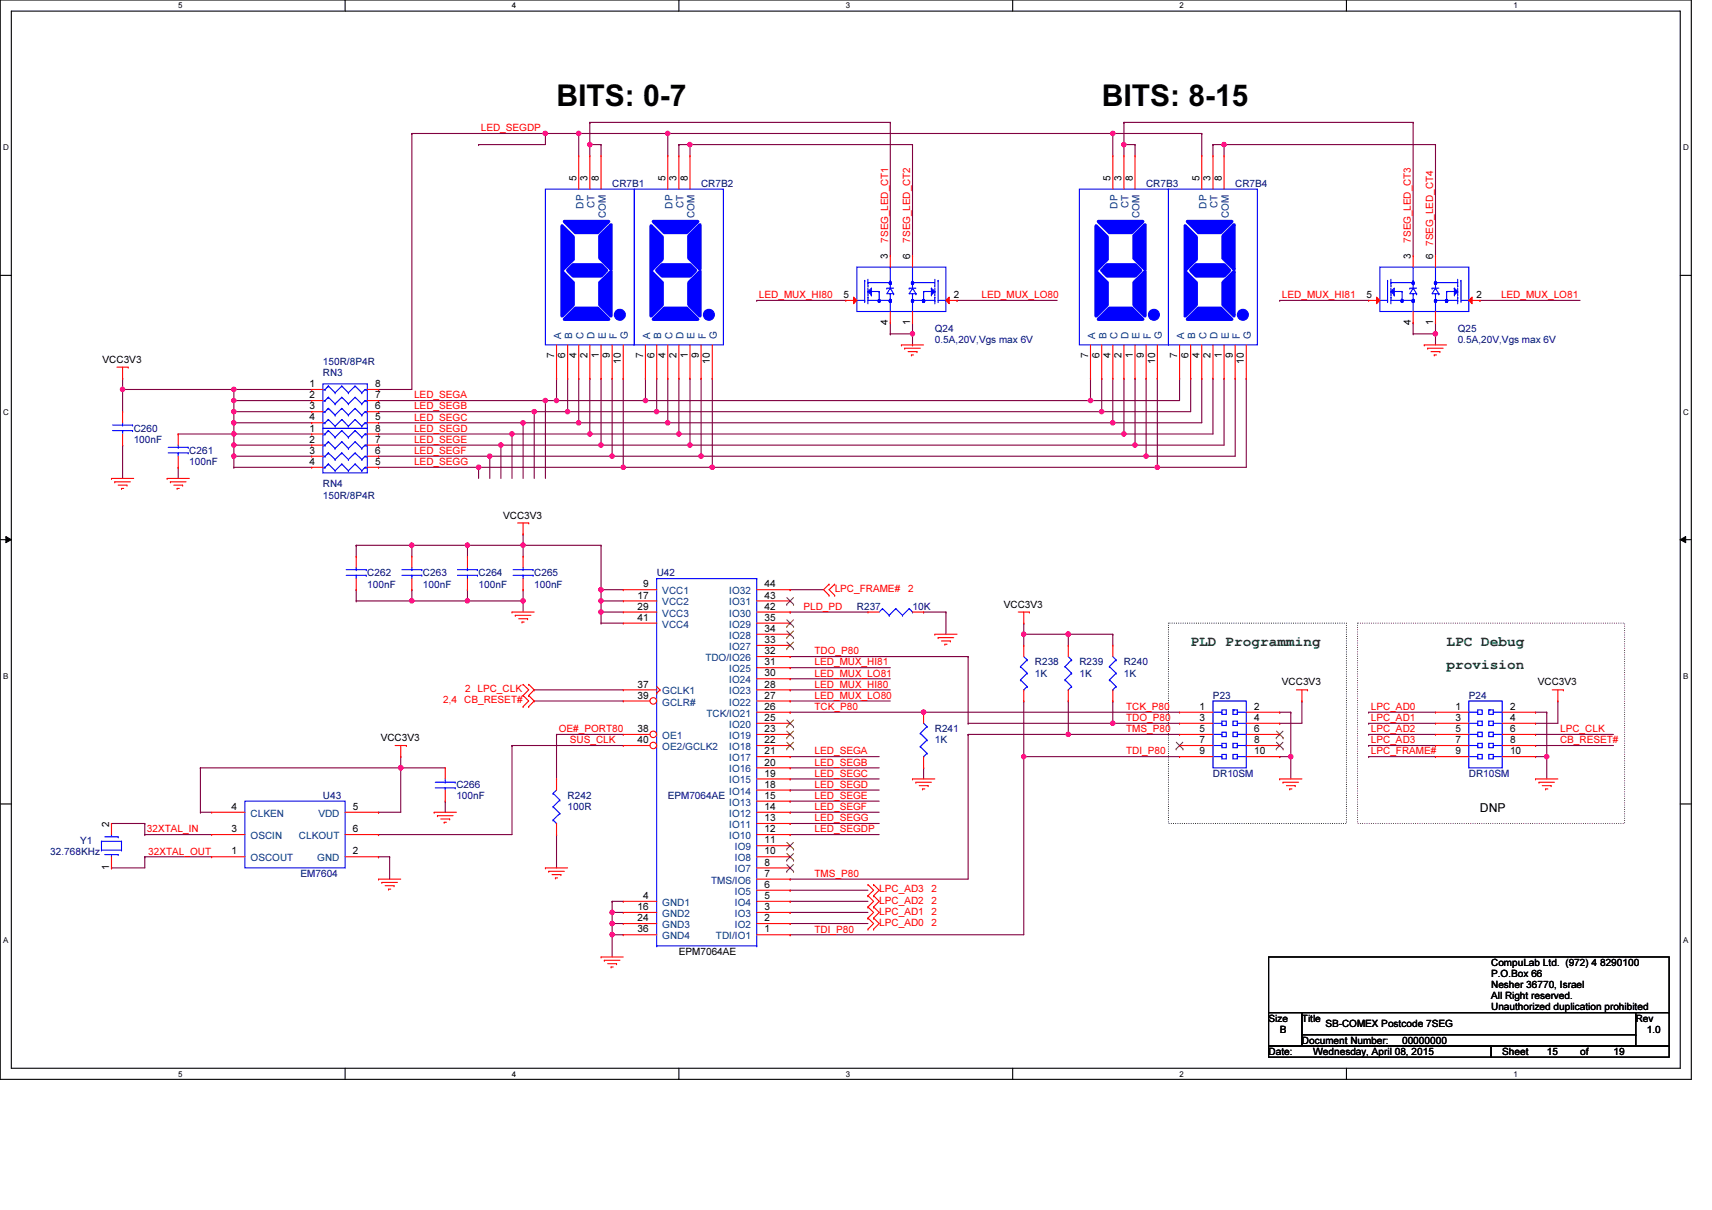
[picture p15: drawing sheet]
<svg xmlns="http://www.w3.org/2000/svg" width="297mm" height="210mm" viewBox="0 0 297 210" stroke-linecap="round" stroke-linejoin="round" font-family="sans-serif">
<defs><g id="words">
<g font-size="5.2">
<text x="96.6" y="18.3">BITS: 0-7</text>
<text x="191.2" y="18.3">BITS: 8-15</text>
</g>
<g font-size="2.5" fill="#008000">
<text x="206.6" y="112.1">PLD Programming</text>
<text x="251" y="112.1">LPC Debug</text>
<text x="251" y="116">provision</text>
</g>
<text font-size="2.1" x="256.8" y="140.9">DNP</text>
<g font-size="1.7" fill="#f00">
<text x="83.4" y="22.8">LED_SEGDP</text>
<text x="154.1" y="42.1" transform="rotate(-90 154.1 42.1)">7SEG_LED_CT1</text>
<text x="157.9" y="42.1" transform="rotate(-90 157.9 42.1)">7SEG_LED_CT2</text>
<text x="244.8" y="42.1" transform="rotate(-90 244.8 42.1)">7SEG_LED_CT3</text>
<text x="248.7" y="42.7" transform="rotate(-90 248.7 42.7)">7SEG_LED_CT4</text>
<text x="131.7" y="51.7">LED_MUX_HI80</text>
<text x="170.3" y="51.7">LED_MUX_LO80</text>
<text x="222.4" y="51.7">LED_MUX_HI81</text>
<text x="260.4" y="51.7">LED_MUX_LO81</text>
<text x="71.8" y="69.1">LED_SEGA</text>
<text x="71.8" y="71">LED_SEGB</text>
<text x="71.8" y="74.9">LED_SEGD</text>
<text x="71.8" y="73">LED_SEGC</text>
<text x="71.8" y="76.8">LED_SEGE</text>
<text x="71.8" y="80.7">LED_SEGG</text>
<text x="71.8" y="78.8">LED_SEGF</text>
<text x="139.4" y="105.8">PLD_PD</text>
<text x="144.8" y="102.7">LPC_FRAME#</text>
<text x="157.6" y="102.7">2</text>
<text x="141.3" y="113.5">TDO_P80</text>
<text x="141.3" y="115.4">LED_MUX_HI81</text>
<text x="141.3" y="117.4">LED_MUX_LO81</text>
<text x="141.3" y="119.3">LED_MUX_HI80</text>
<text x="76.9" y="122">2,4</text>
<text x="80.5" y="122">CB_RESET#</text>
<text x="80.7" y="120.1">2 LPC_CLK</text>
<text x="141.3" y="121.2">LED_MUX_LO80</text>
<text x="141.3" y="123.2">TCK_P80</text>
<text x="195.4" y="125.1">TDO_P80</text>
<text x="195.4" y="123.2">TCK_P80</text>
<text x="237.8" y="125.1">LPC_AD1</text>
<text x="237.8" y="123.2">LPC_AD0</text>
<text x="96.9" y="127">OE#_PORT80</text>
<text x="98.9" y="128.9">SUS_CLK</text>
<text x="141.3" y="130.9">LED_SEGA</text>
<text x="195.4" y="127">TMS_P80</text>
<text x="195.4" y="130.9">TDI_P80</text>
<text x="237.8" y="128.9">LPC_AD3</text>
<text x="237.8" y="127">LPC_AD2</text>
<text x="237.8" y="130.9">LPC_FRAME#</text>
<text x="270.7" y="128.9">CB_RESET#</text>
<text x="270.7" y="127">LPC_CLK</text>
<text x="141.3" y="136.7">LED_SEGD</text>
<text x="141.3" y="134.7">LED_SEGC</text>
<text x="141.3" y="132.8">LED_SEGB</text>
<text x="141.3" y="142.5">LED_SEGG</text>
<text x="141.3" y="138.6">LED_SEGE</text>
<text x="141.3" y="140.5">LED_SEGF</text>
<text x="25.5" y="144.4">32XTAL_IN</text>
<text x="25.7" y="148.3">32XTAL_OUT</text>
<text x="141.3" y="144.4">LED_SEGDP</text>
<text x="141.3" y="152.1">TMS_P80</text>
<text x="152.5" y="154.8">LPC_AD3</text>
<text x="161.6" y="154.8">2</text>
<text x="141.3" y="161.8">TDI_P80</text>
<text x="152.5" y="160.6">LPC_AD0</text>
<text x="152.5" y="158.7">LPC_AD1</text>
<text x="152.5" y="156.7">LPC_AD2</text>
<text x="161.6" y="160.6">2</text>
<text x="161.6" y="158.7">2</text>
<text x="161.6" y="156.7">2</text>
</g>
<g font-size="1.7">
<text x="100" y="31.5" transform="rotate(-90 100 31.5)">5</text>
<text x="101.9" y="31.5" transform="rotate(-90 101.9 31.5)">3</text>
<text x="103.9" y="31.5" transform="rotate(-90 103.9 31.5)">8</text>
<text x="115.5" y="31.5" transform="rotate(-90 115.5 31.5)">5</text>
<text x="117.4" y="31.5" transform="rotate(-90 117.4 31.5)">3</text>
<text x="119.3" y="31.5" transform="rotate(-90 119.3 31.5)">8</text>
<text x="192.7" y="31.5" transform="rotate(-90 192.7 31.5)">5</text>
<text x="194.6" y="31.5" transform="rotate(-90 194.6 31.5)">3</text>
<text x="196.5" y="31.5" transform="rotate(-90 196.5 31.5)">8</text>
<text x="208.1" y="31.5" transform="rotate(-90 208.1 31.5)">5</text>
<text x="210.1" y="31.5" transform="rotate(-90 210.1 31.5)">3</text>
<text x="212" y="31.5" transform="rotate(-90 212 31.5)">8</text>
<text x="154.1" y="45" transform="rotate(-90 154.1 45)">3</text>
<text x="157.9" y="45" transform="rotate(-90 157.9 45)">6</text>
<text x="244.8" y="45" transform="rotate(-90 244.8 45)">3</text>
<text x="248.7" y="45" transform="rotate(-90 248.7 45)">6</text>
<text x="146.3" y="51.7">5</text>
<text x="165.5" y="51.7">2</text>
<text x="237.1" y="51.7">5</text>
<text x="256.2" y="51.7">2</text>
<text x="154.1" y="56.3" transform="rotate(-90 154.1 56.3)">4</text>
<text x="157.9" y="56.3" transform="rotate(-90 157.9 56.3)">1</text>
<text x="244.8" y="56.3" transform="rotate(-90 244.8 56.3)">4</text>
<text x="248.7" y="56.3" transform="rotate(-90 248.7 56.3)">1</text>
<text x="17.8" y="62.9">VCC3V3</text>
<text x="96.2" y="62.1" transform="rotate(-90 96.2 62.1)">7</text>
<text x="98.1" y="62.1" transform="rotate(-90 98.1 62.1)">6</text>
<text x="100" y="62.1" transform="rotate(-90 100 62.1)">4</text>
<text x="101.9" y="62.1" transform="rotate(-90 101.9 62.1)">2</text>
<text x="103.9" y="62.1" transform="rotate(-90 103.9 62.1)">1</text>
<text x="105.8" y="62.1" transform="rotate(-90 105.8 62.1)">9</text>
<text x="107.7" y="63.1" transform="rotate(-90 107.7 63.1)">10</text>
<text x="111.6" y="62.1" transform="rotate(-90 111.6 62.1)">7</text>
<text x="113.5" y="62.1" transform="rotate(-90 113.5 62.1)">6</text>
<text x="115.5" y="62.1" transform="rotate(-90 115.5 62.1)">4</text>
<text x="117.4" y="62.1" transform="rotate(-90 117.4 62.1)">2</text>
<text x="119.3" y="62.1" transform="rotate(-90 119.3 62.1)">1</text>
<text x="121.2" y="62.1" transform="rotate(-90 121.2 62.1)">9</text>
<text x="123.2" y="63.1" transform="rotate(-90 123.2 63.1)">10</text>
<text x="188.8" y="62.1" transform="rotate(-90 188.8 62.1)">7</text>
<text x="190.8" y="62.1" transform="rotate(-90 190.8 62.1)">6</text>
<text x="192.7" y="62.1" transform="rotate(-90 192.7 62.1)">4</text>
<text x="194.6" y="62.1" transform="rotate(-90 194.6 62.1)">2</text>
<text x="196.5" y="62.1" transform="rotate(-90 196.5 62.1)">1</text>
<text x="198.5" y="62.1" transform="rotate(-90 198.5 62.1)">9</text>
<text x="200.4" y="63.1" transform="rotate(-90 200.4 63.1)">10</text>
<text x="204.3" y="62.1" transform="rotate(-90 204.3 62.1)">7</text>
<text x="206.2" y="62.1" transform="rotate(-90 206.2 62.1)">6</text>
<text x="208.1" y="62.1" transform="rotate(-90 208.1 62.1)">4</text>
<text x="210.1" y="62.1" transform="rotate(-90 210.1 62.1)">2</text>
<text x="212" y="62.1" transform="rotate(-90 212 62.1)">1</text>
<text x="213.9" y="62.1" transform="rotate(-90 213.9 62.1)">9</text>
<text x="215.8" y="63.1" transform="rotate(-90 215.8 63.1)">10</text>
<text x="53.7" y="69.1">2</text>
<text x="53.7" y="71">3</text>
<text x="53.7" y="67.2">1</text>
<text x="65.1" y="67.2">8</text>
<text x="65.1" y="69.1">7</text>
<text x="65.1" y="71">6</text>
<text x="53.7" y="72.9">4</text>
<text x="53.7" y="76.8">2</text>
<text x="53.7" y="74.9">1</text>
<text x="65.1" y="72.9">5</text>
<text x="65.1" y="74.9">8</text>
<text x="65.1" y="76.8">7</text>
<text x="53.7" y="78.7">3</text>
<text x="53.7" y="80.7">4</text>
<text x="65.1" y="78.7">6</text>
<text x="65.1" y="80.7">5</text>
<text x="87.3" y="90">VCC3V3</text>
<text x="111.6" y="101.9">9</text>
<text x="132.6" y="101.9">44</text>
<text x="110.6" y="103.8">17</text>
<text x="110.6" y="105.8">29</text>
<text x="110.6" y="107.7">41</text>
<text x="132.6" y="103.8">43</text>
<text x="132.6" y="105.8">42</text>
<text x="132.6" y="107.7">35</text>
<text x="174.2" y="105.4">VCC3V3</text>
<text x="132.6" y="109.6">34</text>
<text x="132.6" y="111.5">33</text>
<text x="132.6" y="113.5">32</text>
<text x="110.6" y="119.3">37</text>
<text x="132.6" y="115.4">31</text>
<text x="132.6" y="117.3">30</text>
<text x="132.6" y="119.3">28</text>
<text x="222.4" y="118.9">VCC3V3</text>
<text x="266.8" y="118.9">VCC3V3</text>
<text x="110.6" y="121.2">39</text>
<text x="132.6" y="121.2">27</text>
<text x="132.6" y="123.1">26</text>
<text x="132.6" y="125.1">25</text>
<text x="208.1" y="123.1">1</text>
<text x="208.1" y="125.1">3</text>
<text x="217.6" y="123.1">2</text>
<text x="217.6" y="125.1">4</text>
<text x="252.5" y="123.1">1</text>
<text x="252.5" y="125.1">3</text>
<text x="262" y="123.1">2</text>
<text x="262" y="125.1">4</text>
<text x="66.1" y="128.6">VCC3V3</text>
<text x="110.6" y="127">38</text>
<text x="110.6" y="128.9">40</text>
<text x="132.6" y="127">23</text>
<text x="132.6" y="128.9">22</text>
<text x="132.6" y="130.9">21</text>
<text x="208.1" y="127">5</text>
<text x="208.1" y="128.9">7</text>
<text x="208.1" y="130.9">9</text>
<text x="217.6" y="127">6</text>
<text x="217.6" y="128.9">8</text>
<text x="217.6" y="130.9">10</text>
<text x="252.5" y="127">5</text>
<text x="252.5" y="128.9">7</text>
<text x="252.5" y="130.9">9</text>
<text x="262" y="127">6</text>
<text x="262" y="128.9">8</text>
<text x="262" y="130.9">10</text>
<text x="132.6" y="132.8">20</text>
<text x="132.6" y="134.7">19</text>
<text x="132.6" y="136.7">18</text>
<text x="18.9" y="143.4" transform="rotate(-90 18.9 143.4)">2</text>
<text x="40.2" y="140.5">4</text>
<text x="61.2" y="140.5">5</text>
<text x="132.6" y="138.6">15</text>
<text x="132.6" y="140.5">14</text>
<text x="132.6" y="142.5">13</text>
<text x="40.2" y="144.4">3</text>
<text x="40.2" y="148.2">1</text>
<text x="61.2" y="144.4">6</text>
<text x="61.2" y="148.2">2</text>
<text x="132.6" y="144.4">12</text>
<text x="132.6" y="146.3">11</text>
<text x="132.6" y="148.2">10</text>
<text x="18.9" y="150.9" transform="rotate(-90 18.9 150.9)">1</text>
<text x="111.6" y="156">4</text>
<text x="132.6" y="150.2">8</text>
<text x="132.6" y="152.1">7</text>
<text x="132.6" y="154">6</text>
<text x="132.6" y="156">5</text>
<text x="110.6" y="157.9">16</text>
<text x="110.6" y="159.8">24</text>
<text x="110.6" y="161.8">36</text>
<text x="132.6" y="157.9">3</text>
<text x="132.6" y="159.8">2</text>
<text x="132.6" y="161.8">1</text>
<text x="117.8" y="165.6">EPM7064AE</text>
<text x="258.7" y="167.6">CompuLab Ltd. (972) 4 8290100</text>
<text x="258.7" y="173.4">All Right reserved.</text>
<text x="258.7" y="169.5">P.O.Box 66</text>
<text x="258.7" y="171.4">Nesher 36770, Israel</text>
<text x="220.1" y="177.2">Size</text>
<text x="222" y="179.1">B</text>
<text x="225.9" y="177.2">Title</text>
<text x="230" y="178.2">SB-COMEX Postcode 7SEG</text>
<text x="258.7" y="175.3">Unauthorized duplication prohibited</text>
<text x="283.8" y="177.2">Rev</text>
<text x="285.7" y="179.1">1.0</text>
<text x="220.1" y="183">Date:</text>
<text x="225.9" y="181.1">Document Number:</text>
<text x="227.8" y="183">Wednesday, April 08, 2015</text>
<text x="243.3" y="181.1">00000000</text>
<text x="260.6" y="183">Sheet</text>
<text x="268.4" y="183">15</text>
<text x="274.1" y="183">of</text>
<text x="279.9" y="183">19</text>
</g>
<g font-size="1.7" fill="#000080">
<text x="106.2" y="32.4">CR7B1</text>
<text x="121.6" y="32.4">CR7B2</text>
<text x="198.9" y="32.4">CR7B3</text>
<text x="214.3" y="32.4">CR7B4</text>
<text x="162.2" y="57.5">Q24</text>
<text x="162.2" y="59.5">0.5A,20V,Vgs max 6V</text>
<text x="252.9" y="57.5">Q25</text>
<text x="252.9" y="59.5">0.5A,20V,Vgs max 6V</text>
<text x="56" y="65.2">RN3</text>
<text x="56" y="63.3">150R/8P4R</text>
<text x="23.2" y="74.9">C260</text>
<text x="23.2" y="76.8">100nF</text>
<text x="32.8" y="78.8">C261</text>
<text x="32.8" y="80.7">100nF</text>
<text x="56" y="84.5">RN4</text>
<text x="56" y="86.5">150R/8P4R</text>
<text x="63.7" y="100">C262</text>
<text x="63.7" y="101.9">100nF</text>
<text x="73.4" y="100">C263</text>
<text x="73.4" y="101.9">100nF</text>
<text x="83" y="100">C264</text>
<text x="83" y="101.9">100nF</text>
<text x="92.7" y="100">C265</text>
<text x="92.7" y="101.9">100nF</text>
<text x="113.9" y="100">U42</text>
<text x="148.7" y="105.8">R237</text>
<text x="158.3" y="105.8">10K</text>
<text x="179.6" y="115.4">R238</text>
<text x="179.6" y="117.4">1K</text>
<text x="187.3" y="115.4">R239</text>
<text x="187.3" y="117.4">1K</text>
<text x="195" y="115.4">R240</text>
<text x="195" y="117.4">1K</text>
<text x="210.5" y="121.2">P23</text>
<text x="254.8" y="121.2">P24</text>
<text x="162.2" y="127">R241</text>
<text x="162.2" y="128.9">1K</text>
<text x="79.2" y="136.7">C266</text>
<text x="210.5" y="134.7">DR10SM</text>
<text x="254.8" y="134.7">DR10SM</text>
<text x="56" y="138.6">U43</text>
<text x="79.2" y="138.6">100nF</text>
<text x="98.5" y="138.6">R242</text>
<text x="98.5" y="140.5">100R</text>
<text x="115.9" y="138.6">EPM7064AE</text>
<text x="8.7" y="148.3">32.768KHz</text>
<text x="13.9" y="146.3">Y1</text>
<text x="52.2" y="152.1">EM7604</text>
</g>
<g font-size="1.7" fill="#004080">
<text x="101.2" y="36.2" transform="rotate(-90 101.2 36.2)">DP</text>
<text x="103.1" y="36.1" transform="rotate(-90 103.1 36.1)">CT</text>
<text x="105.1" y="37.8" transform="rotate(-90 105.1 37.8)">COM</text>
<text x="116.7" y="36.2" transform="rotate(-90 116.7 36.2)">DP</text>
<text x="118.6" y="36.1" transform="rotate(-90 118.6 36.1)">CT</text>
<text x="120.5" y="37.8" transform="rotate(-90 120.5 37.8)">COM</text>
<text x="193.9" y="36.2" transform="rotate(-90 193.9 36.2)">DP</text>
<text x="195.8" y="36.1" transform="rotate(-90 195.8 36.1)">CT</text>
<text x="197.7" y="37.8" transform="rotate(-90 197.7 37.8)">COM</text>
<text x="209.3" y="36.2" transform="rotate(-90 209.3 36.2)">DP</text>
<text x="211.3" y="36.1" transform="rotate(-90 211.3 36.1)">CT</text>
<text x="213.2" y="37.8" transform="rotate(-90 213.2 37.8)">COM</text>
<text x="97.4" y="58.9" transform="rotate(-90 97.4 58.9)">A</text>
<text x="99.3" y="58.9" transform="rotate(-90 99.3 58.9)">B</text>
<text x="101.2" y="58.9" transform="rotate(-90 101.2 58.9)">C</text>
<text x="103.1" y="58.9" transform="rotate(-90 103.1 58.9)">D</text>
<text x="105.1" y="58.9" transform="rotate(-90 105.1 58.9)">E</text>
<text x="107" y="58.9" transform="rotate(-90 107 58.9)">F</text>
<text x="108.9" y="58.9" transform="rotate(-90 108.9 58.9)">G</text>
<text x="112.8" y="58.9" transform="rotate(-90 112.8 58.9)">A</text>
<text x="114.7" y="58.9" transform="rotate(-90 114.7 58.9)">B</text>
<text x="116.7" y="58.9" transform="rotate(-90 116.7 58.9)">C</text>
<text x="118.6" y="58.9" transform="rotate(-90 118.6 58.9)">D</text>
<text x="120.5" y="58.9" transform="rotate(-90 120.5 58.9)">E</text>
<text x="122.4" y="58.9" transform="rotate(-90 122.4 58.9)">F</text>
<text x="124.4" y="58.9" transform="rotate(-90 124.4 58.9)">G</text>
<text x="190" y="58.9" transform="rotate(-90 190 58.9)">A</text>
<text x="192" y="58.9" transform="rotate(-90 192 58.9)">B</text>
<text x="193.9" y="58.9" transform="rotate(-90 193.9 58.9)">C</text>
<text x="195.8" y="58.9" transform="rotate(-90 195.8 58.9)">D</text>
<text x="197.7" y="58.9" transform="rotate(-90 197.7 58.9)">E</text>
<text x="199.7" y="58.9" transform="rotate(-90 199.7 58.9)">F</text>
<text x="201.6" y="58.9" transform="rotate(-90 201.6 58.9)">G</text>
<text x="205.5" y="58.9" transform="rotate(-90 205.5 58.9)">A</text>
<text x="207.4" y="58.9" transform="rotate(-90 207.4 58.9)">B</text>
<text x="209.3" y="58.9" transform="rotate(-90 209.3 58.9)">C</text>
<text x="211.3" y="58.9" transform="rotate(-90 211.3 58.9)">D</text>
<text x="213.2" y="58.9" transform="rotate(-90 213.2 58.9)">E</text>
<text x="215.1" y="58.9" transform="rotate(-90 215.1 58.9)">F</text>
<text x="217" y="58.9" transform="rotate(-90 217 58.9)">G</text>
<text x="114.9" y="103.1">VCC1</text>
<text x="114.9" y="105">VCC2</text>
<text x="114.9" y="107">VCC3</text>
<text x="126.5" y="103.1">IO32</text>
<text x="126.5" y="105">IO31</text>
<text x="126.5" y="107">IO30</text>
<text x="114.9" y="108.9">VCC4</text>
<text x="126.5" y="108.9">IO29</text>
<text x="126.5" y="110.8">IO28</text>
<text x="126.5" y="112.7">IO27</text>
<text x="122.4" y="114.7">TDO/IO26</text>
<text x="126.5" y="116.6">IO25</text>
<text x="126.5" y="118.5">IO24</text>
<text x="114.9" y="120.5">GCLK1</text>
<text x="114.9" y="122.4">GCLR#</text>
<text x="122.6" y="124.3">TCK/IO21</text>
<text x="126.5" y="120.5">IO23</text>
<text x="126.5" y="122.4">IO22</text>
<text x="114.9" y="128.2">OE1</text>
<text x="114.9" y="130.1">OE2/GCLK2</text>
<text x="126.5" y="126.3">IO20</text>
<text x="126.5" y="128.2">IO19</text>
<text x="126.5" y="130.1">IO18</text>
<text x="126.5" y="132">IO17</text>
<text x="126.5" y="134">IO16</text>
<text x="126.5" y="135.9">IO15</text>
<text x="126.5" y="137.8">IO14</text>
<text x="43.5" y="141.7">CLKEN</text>
<text x="55.2" y="141.7">VDD</text>
<text x="126.5" y="139.8">IO13</text>
<text x="126.5" y="141.7">IO12</text>
<text x="126.5" y="143.6">IO11</text>
<text x="43.5" y="145.6">OSCIN</text>
<text x="43.5" y="149.4">OSCOUT</text>
<text x="51.9" y="145.6">CLKOUT</text>
<text x="55.1" y="149.4">GND</text>
<text x="126.5" y="145.6">IO10</text>
<text x="127.5" y="147.5">IO9</text>
<text x="127.5" y="149.4">IO8</text>
<text x="123.4" y="153.3">TMS/IO6</text>
<text x="127.5" y="151.3">IO7</text>
<text x="127.5" y="155.2">IO5</text>
<text x="114.9" y="157.1">GND1</text>
<text x="114.9" y="159.1">GND2</text>
<text x="114.9" y="161">GND3</text>
<text x="127.5" y="157.1">IO4</text>
<text x="127.5" y="159.1">IO3</text>
<text x="127.5" y="161">IO2</text>
<text x="114.9" y="162.9">GND4</text>
<text x="124.2" y="162.9">TDI/IO1</text>
</g>
<g font-size="1.4">
<text x="30.9" y="1.5">5</text>
<text x="88.8" y="1.5">4</text>
<text x="146.7" y="1.5">3</text>
<text x="204.7" y="1.5">2</text>
<text x="262.6" y="1.5">1</text>
<text x=".5" y="26.1">D</text>
<text x="292" y="26.1">D</text>
<text x=".5" y="71.9">C</text>
<text x="292" y="71.9">C</text>
<text x=".5" y="117.8">B</text>
<text x="292" y="117.8">B</text>
<text x=".5" y="163.6">A</text>
<text x="292" y="163.6">A</text>
<text x="30.9" y="186.8">5</text>
<text x="88.8" y="186.8">4</text>
<text x="146.7" y="186.8">3</text>
<text x="204.7" y="186.8">2</text>
<text x="262.6" y="186.8">1</text>
</g>
</g></defs>
<path d="M0 0h293.5v187.2h-293.5zM2 1.9h289.5v183.4h-289.5z" fill="none" stroke="#000" stroke-width=".19"/>
<g fill="#fff">
<path d="M30.9 .2h.8v1.6h-.8z"/>
<path d="M30.9 185.5h.8v1.6h-.8z"/>
</g>
<path d="M59.9 0v1.9M59.9 185.3v1.9" fill="none" stroke="#000" stroke-width=".19"/>
<g fill="#fff">
<path d="M88.8 .2h.8v1.6h-.8z"/>
<path d="M88.8 185.5h.8v1.6h-.8z"/>
</g>
<path d="M117.8 0v1.9M117.8 185.3v1.9" fill="none" stroke="#000" stroke-width=".19"/>
<g fill="#fff">
<path d="M146.7 .2h.8v1.6h-.8z"/>
<path d="M146.7 185.5h.8v1.6h-.8z"/>
</g>
<path d="M175.7 0v1.9M175.7 185.3v1.9" fill="none" stroke="#000" stroke-width=".19"/>
<g fill="#fff">
<path d="M204.7 .2h.7v1.6h-.7z"/>
<path d="M204.7 185.5h.7v1.6h-.7z"/>
</g>
<path d="M233.6 0v1.9M233.6 185.3v1.9" fill="none" stroke="#000" stroke-width=".19"/>
<g fill="#fff">
<path d="M262.6 .2h.7v1.6h-.7z"/>
<path d="M262.6 185.5h.7v1.6h-.7z"/>
<path d="M.5 24.8h1v1.6h-1z"/>
<path d="M292 24.8h1v1.6h-1z"/>
<path d="M.5 70.7h1v1.5h-1z"/>
<path d="M292 70.7h1v1.5h-1z"/>
</g>
<path d="M0 47.8h2M291.5 47.8h2" fill="none" stroke="#000" stroke-width=".19"/>
<g fill="#fff">
<path d="M.5 116.5h.9v1.6h-.9z"/>
<path d="M292 116.5h.9v1.6h-.9z"/>
</g>
<path d="M0 93.6h2M291.5 93.6h2" fill="none" stroke="#000" stroke-width=".19"/>
<path d="M1 93.1l1 .5-1 .5zM291.5 93.6l1-.5v1z" fill="#000"/>
<path d="M1 93.1l1 .5-1 .5zM291.5 93.6l1-.5v1z" fill="none" stroke="#000" stroke-width=".17"/>
<g fill="#fff">
<path d="M.5 162.4h.9v1.5h-.9z"/>
<path d="M292 162.4h.9v1.5h-.9z"/>
</g>
<path d="M0 139.5h2M291.5 139.5h2" fill="none" stroke="#000" stroke-width=".19"/>
<path d="M202.7 108.1h30.9v34.8h-30.9z" fill="none" stroke="#000" stroke-width=".19" stroke-dasharray="0 .4"/>
<path d="M235.5 108.1h46.4v34.8h-46.4z" fill="none" stroke="#400040" stroke-width=".19" stroke-dasharray="0 .4"/>
<path d="M90.8 94.6h.1M90.8 94.6v1.9M90.8 104.2h.1M90.8 104.2v2" fill="none" stroke="#800040" stroke-width=".19"/>
<circle cx="90.7" cy="104.2" r=".38" fill="#f0f"/>
<circle cx="90.7" cy="104.2" r=".38" fill="none" stroke="#f0f" stroke-width=".19"/>
<path d="M104.3 108.1h.1M104.3 106.2h.1M104.3 108.1h3.8M104.3 106.2v1.9" fill="none" stroke="#800040" stroke-width=".19"/>
<circle cx="104.3" cy="106.2" r=".38" fill="#f0f"/>
<circle cx="104.3" cy="106.2" r=".38" fill="none" stroke="#f0f" stroke-width=".19"/>
<path d="M90.8 94.6h.1M90.8 94.6h13.5" fill="none" stroke="#800040" stroke-width=".19"/>
<circle cx="90.7" cy="94.6" r=".38" fill="#f0f"/>
<circle cx="90.7" cy="94.6" r=".38" fill="none" stroke="#f0f" stroke-width=".19"/>
<path d="M104.3 94.6h.1M104.3 94.6v9.6M104.3 102.3h.1M104.3 104.2h.1M104.3 102.3h3.8M104.3 104.2h3.8" fill="none" stroke="#800040" stroke-width=".19"/>
<circle cx="104.3" cy="102.3" r=".38" fill="#f0f"/>
<circle cx="104.3" cy="102.3" r=".38" fill="none" stroke="#f0f" stroke-width=".19"/>
<path d="M104.3 106.2h.1M104.3 104.2h.1M104.3 106.2h3.8M104.3 104.2v2" fill="none" stroke="#800040" stroke-width=".19"/>
<circle cx="104.3" cy="104.2" r=".38" fill="#f0f"/>
<circle cx="104.3" cy="104.2" r=".38" fill="none" stroke="#f0f" stroke-width=".19"/>
<g fill="none" stroke="#800040" stroke-width=".19">
<path d="M61.8 94.6h.1M61.8 94.6v1.9M61.8 94.6h9.7M71.5 94.6h.1M71.5 94.6v1.9M81.1 94.6h.1M81.1 94.6v1.9M61.8 102.3h.1M61.8 104.2h.1M61.8 102.3v1.9M71.5 102.3h.1M71.5 102.3v1.9h-9.7"/>
<path d="M81.1 102.3h.1M81.1 104.2h.1M81.1 102.3v1.9M90.8 102.3h.1M90.8 102.3v1.9h-9.7"/>
</g>
<circle cx="81.1" cy="104.2" r=".38" fill="#f0f"/>
<circle cx="81.1" cy="104.2" r=".38" fill="none" stroke="#f0f" stroke-width=".19"/>
<g fill="none" stroke="#800040" stroke-width=".19">
<path d="M92.7 121.6h.1M92.7 121.6h15.4M96.6 127.4h.1M96.6 127.4v7.7M96.6 127.4h11.5M96.6 144.8h.1M96.6 144.8v5.8M106.2 156.4h.1M106.2 158.3h.1M106.2 156.4v1.9M106.2 156.4h1.9M106.2 158.3h1.9"/>
<path d="M106.2 162.2h.1M106.2 160.2h.1M106.2 162.2v3.8M106.2 160.2h1.9"/>
</g>
<circle cx="106.2" cy="160.2" r=".38" fill="#f0f"/>
<circle cx="106.2" cy="160.2" r=".38" fill="none" stroke="#f0f" stroke-width=".19"/>
<path d="M106.2 158.3h.1M106.2 158.3v1.9" fill="none" stroke="#800040" stroke-width=".19"/>
<circle cx="106.2" cy="158.3" r=".38" fill="#f0f"/>
<circle cx="106.2" cy="158.3" r=".38" fill="none" stroke="#f0f" stroke-width=".19"/>
<path d="M106.2 162.2h.1M106.2 162.2h1.9" fill="none" stroke="#800040" stroke-width=".19"/>
<circle cx="106.2" cy="162.1" r=".38" fill="#f0f"/>
<circle cx="106.2" cy="162.1" r=".38" fill="none" stroke="#f0f" stroke-width=".19"/>
<path d="M92.7 119.7h.1M92.7 119.7h15.4M69.5 133.2h.1M69.5 133.2h7.8M25.1 144.8h.1M25.1 148.6h.1M25.1 144.8h11.6M25.1 148.6h11.6M106.2 160.2h.1M106.2 160.2v2" fill="none" stroke="#800040" stroke-width=".19"/>
<circle cx="69.5" cy="133.2" r=".38" fill="#f0f"/>
<circle cx="69.5" cy="133.2" r=".38" fill="none" stroke="#f0f" stroke-width=".19"/>
<path d="M69.5 133.2h.1M69.5 133.2v7.7M65.7 148.6h.1M65.7 148.6h1.9M67.6 148.6h.1M67.6 148.6v3.9" fill="none" stroke="#800040" stroke-width=".19"/>
<circle cx="69.5" cy="133.2" r=".38" fill="#f0f"/>
<circle cx="69.5" cy="133.2" r=".38" fill="none" stroke="#f0f" stroke-width=".19"/>
<g fill="none" stroke="#800040" stroke-width=".19">
<path d="M137.1 106.2h.1M137.1 102.3h.1M137.1 106.2h13.5M137.1 102.3h5.8M160.2 106.2h.1M160.2 106.2h3.9M164.1 106.2h.1M164.1 106.2v3.8M34.8 133.2h.1M34.8 133.2v7.7M69.5 131.3h.1M69.5 131.3v1.9h-34.7"/>
<path d="M77.3 139h.1M77.3 139v1.9M88.8 129.3h.1M88.8 129.3h19.3M88.8 129.3v15.5h-23.1M168 127.4h.1M168 127.4v25.1M168 127.4h17.4M224 123.5h.1M224 123.5v7.8M19.3 142.9h.1M19.3 150.6h.1"/>
<path d="M19.3 142.9h5.8M25.1 142.9h.1M25.1 148.6h.1M25.1 142.9v1.9M25.1 148.6v2h-5.8M34.8 140.9h.1M34.8 140.9h1.9M65.7 140.9h.1M65.7 144.8h.1M65.7 140.9h3.8M137.1 154.4h.1M137.1 156.4h.1"/>
<path d="M137.1 158.3h.1M137.1 154.4h13.5M137.1 156.4h13.5M137.1 158.3h13.5M137.1 160.2h.1M137.1 160.2h13.5"/>
</g>
<circle cx="185.3" cy="127.4" r=".38" fill="#f0f"/>
<circle cx="185.3" cy="127.4" r=".38" fill="none" stroke="#f0f" stroke-width=".19"/>
<path d="M137.1 115.8h.1M137.1 117.8h.1M137.1 115.8h17.4M137.1 117.8h17.4M168 125.5h.1M168 125.5h25.1" fill="none" stroke="#800040" stroke-width=".19"/>
<circle cx="193.1" cy="125.5" r=".38" fill="#f0f"/>
<circle cx="193.1" cy="125.5" r=".38" fill="none" stroke="#f0f" stroke-width=".19"/>
<path d="M168 113.9h.1M168 113.9v11.6M177.6 131.3h.1M177.6 131.3v30.9M222 123.5h.1M222 123.5h2M224 131.3h.1M224 131.3v3.8" fill="none" stroke="#800040" stroke-width=".19"/>
<circle cx="223.9" cy="131.3" r=".38" fill="#f0f"/>
<circle cx="223.9" cy="131.3" r=".38" fill="none" stroke="#f0f" stroke-width=".19"/>
<g fill="none" stroke="#800040" stroke-width=".19">
<path d="M137.1 119.7h.1M137.1 119.7h17.4M185.4 110h.1M185.4 110v2M185.4 110h7.7M137.1 121.6h.1M137.1 131.3h.1M137.1 139h.1M137.1 137.1h.1M137.1 135.1h.1M137.1 133.2h.1M137.1 121.6h17.4"/>
<path d="M137.1 131.3h15.4M137.1 139h15.4M137.1 137.1h15.4M137.1 135.1h15.4M137.1 133.2h15.4M185.4 127.4h.1M185.4 121.6h.1M185.4 121.6v5.8M185.4 127.4h19.3M193.1 125.5h.1M193.1 121.6h.1M193.1 125.5h11.6"/>
<path d="M193.1 121.6v3.9M137.1 142.9h.1M137.1 144.8h.1M137.1 140.9h.1M137.1 142.9h15.4M137.1 144.8h15.4M137.1 140.9h15.4"/>
</g>
<circle cx="185.3" cy="110" r=".38" fill="#f0f"/>
<circle cx="185.3" cy="110" r=".38" fill="none" stroke="#f0f" stroke-width=".19"/>
<path d="M193.1 110h.1M193.1 110v2M177.6 121.6h.1M177.6 131.3h.1M177.6 121.6v9.7M177.6 131.3h27.1" fill="none" stroke="#800040" stroke-width=".19"/>
<circle cx="177.6" cy="131.3" r=".38" fill="#f0f"/>
<circle cx="177.6" cy="131.3" r=".38" fill="none" stroke="#f0f" stroke-width=".19"/>
<path d="M177.6 110h.1M177.6 110v2M160.2 123.5h.1M160.2 123.5h44.5" fill="none" stroke="#800040" stroke-width=".19"/>
<circle cx="160.3" cy="123.5" r=".38" fill="#f0f"/>
<circle cx="160.3" cy="123.5" r=".38" fill="none" stroke="#f0f" stroke-width=".19"/>
<path d="M177.6 110h.1M177.6 110h7.8" fill="none" stroke="#800040" stroke-width=".19"/>
<circle cx="185.3" cy="110" r=".38" fill="#f0f"/>
<circle cx="185.3" cy="110" r=".38" fill="none" stroke="#f0f" stroke-width=".19"/>
<circle cx="177.6" cy="110" r=".38" fill="#f0f"/>
<circle cx="177.6" cy="110" r=".38" fill="none" stroke="#f0f" stroke-width=".19"/>
<g fill="none" stroke="#800040" stroke-width=".19">
<path d="M81.1 94.6h.1M81.1 94.6h9.7M137.1 113.9h.1M137.1 113.9h30.9M222 125.5h.1M222 131.3h.1M222 131.3h2M225.9 121.6h.1M225.9 121.6v3.9h-3.9M137.1 152.5h.1M137.1 152.5h30.9M137.1 162.2h.1"/>
<path d="M137.1 162.2h40.5"/>
</g>
<circle cx="81.1" cy="94.6" r=".38" fill="#f0f"/>
<circle cx="81.1" cy="94.6" r=".38" fill="none" stroke="#f0f" stroke-width=".19"/>
<path d="M90.8 92.6h.1M90.8 92.6v2M71.5 104.2h.1M71.5 104.2h9.6" fill="none" stroke="#800040" stroke-width=".19"/>
<circle cx="71.4" cy="104.2" r=".38" fill="#f0f"/>
<circle cx="71.4" cy="104.2" r=".38" fill="none" stroke="#f0f" stroke-width=".19"/>
<path d="M71.5 94.6h.1M71.5 94.6h9.6" fill="none" stroke="#800040" stroke-width=".19"/>
<circle cx="71.4" cy="94.6" r=".38" fill="#f0f"/>
<circle cx="71.4" cy="94.6" r=".38" fill="none" stroke="#f0f" stroke-width=".19"/>
<g fill="none" stroke="#800040" stroke-width=".19">
<path d="M117.8 25.1h.1M117.8 25.1h1.9M195 25.1h.1M195 25.1v1.9M210.5 25.1h.1M210.5 25.1h1.9M21.3 65.6h.1M21.3 65.6v2M191.2 71.4h.1M191.2 71.4h15.4M195 65.6h.1M195 75.3h.1"/>
<path d="M195 65.6v9.7M195 75.3h15.5M208.5 65.6h.1M208.5 65.6v7.7M177.6 108.1h.1M177.6 108.1v1.9M137.1 123.5h.1M137.1 123.5h23.1M160.2 133.2h.1M160.2 133.2v1.9"/>
</g>
<circle cx="195" cy="25.1" r=".38" fill="#f0f"/>
<circle cx="195" cy="25.1" r=".38" fill="none" stroke="#f0f" stroke-width=".19"/>
<path d="M193.1 23.2h.1M193.1 23.2h15.4M208.5 23.2h.1M208.5 23.2v3.8" fill="none" stroke="#800040" stroke-width=".19"/>
<circle cx="193.1" cy="23.1" r=".38" fill="#f0f"/>
<circle cx="193.1" cy="23.1" r=".38" fill="none" stroke="#f0f" stroke-width=".19"/>
<path d="M112 69.5h.1M189.2 65.6h.1M189.2 65.6v3.9h-77.2M206.6 65.6h.1M206.6 65.6v5.8" fill="none" stroke="#800040" stroke-width=".19"/>
<circle cx="112" cy="69.5" r=".38" fill="#f0f"/>
<circle cx="112" cy="69.5" r=".38" fill="none" stroke="#f0f" stroke-width=".19"/>
<path d="M212.4 25.1h.1M212.4 25.1v1.9M212.4 25.1h36.7M196.9 65.6h.1M196.9 77.2h.1M196.9 65.6v11.6M196.9 77.2h15.5M198.9 65.6h.1M198.9 65.6v13.5" fill="none" stroke="#800040" stroke-width=".19"/>
<circle cx="212.4" cy="25.1" r=".38" fill="#f0f"/>
<circle cx="212.4" cy="25.1" r=".38" fill="none" stroke="#f0f" stroke-width=".19"/>
<g fill="none" stroke="#800040" stroke-width=".19">
<path d="M193.1 23.2h.1M193.1 23.2v3.8M195 21.2h.1M195 25.1h.1M195 21.2h50.2M195 25.1h1.9M195 21.2v3.9M196.9 25.1h.1M196.9 25.1v1.9M189.2 69.5h.1M191.2 65.6h.1M191.2 65.6v5.8"/>
<path d="M193.1 65.6h.1M193.1 73.3h.1M193.1 65.6v7.7M193.1 73.3h15.4M200.8 65.6h.1M200.8 65.6v15.5M204.7 65.6h.1M204.7 65.6v3.9h-15.5M212.4 65.6h.1M212.4 65.6v11.6M214.3 65.6h.1M214.3 65.6v13.5"/>
<path d="M216.2 65.6h.1M216.2 65.6v15.5h-15.4M200.8 81.1h.1"/>
</g>
<circle cx="189.2" cy="69.5" r=".38" fill="#f0f"/>
<circle cx="189.2" cy="69.5" r=".38" fill="none" stroke="#f0f" stroke-width=".19"/>
<path d="M100.4 23.2h.1M100.4 23.2h15.5M30.9 75.3h.1M30.9 75.3h9.7" fill="none" stroke="#800040" stroke-width=".19"/>
<circle cx="100.4" cy="23.1" r=".38" fill="#f0f"/>
<circle cx="100.4" cy="23.1" r=".38" fill="none" stroke="#f0f" stroke-width=".19"/>
<path d="M113.9 71.4h.1M113.9 71.4h77.3" fill="none" stroke="#800040" stroke-width=".19"/>
<circle cx="191.1" cy="71.4" r=".38" fill="#f0f"/>
<circle cx="191.1" cy="71.4" r=".38" fill="none" stroke="#f0f" stroke-width=".19"/>
<circle cx="113.9" cy="71.4" r=".38" fill="#f0f"/>
<circle cx="113.9" cy="71.4" r=".38" fill="none" stroke="#f0f" stroke-width=".19"/>
<path d="M115.9 73.3h.1M115.9 73.3h77.2" fill="none" stroke="#800040" stroke-width=".19"/>
<circle cx="193.1" cy="73.3" r=".38" fill="#f0f"/>
<circle cx="193.1" cy="73.3" r=".38" fill="none" stroke="#f0f" stroke-width=".19"/>
<circle cx="115.8" cy="73.3" r=".38" fill="#f0f"/>
<circle cx="115.8" cy="73.3" r=".38" fill="none" stroke="#f0f" stroke-width=".19"/>
<path d="M117.8 75.3h.1M117.8 75.3h77.2" fill="none" stroke="#800040" stroke-width=".19"/>
<circle cx="195" cy="75.3" r=".38" fill="#f0f"/>
<circle cx="195" cy="75.3" r=".38" fill="none" stroke="#f0f" stroke-width=".19"/>
<circle cx="117.8" cy="75.3" r=".38" fill="#f0f"/>
<circle cx="117.8" cy="75.3" r=".38" fill="none" stroke="#f0f" stroke-width=".19"/>
<path d="M119.7 77.2h.1M119.7 77.2h77.2" fill="none" stroke="#800040" stroke-width=".19"/>
<circle cx="196.9" cy="77.2" r=".38" fill="#f0f"/>
<circle cx="196.9" cy="77.2" r=".38" fill="none" stroke="#f0f" stroke-width=".19"/>
<circle cx="119.7" cy="77.2" r=".38" fill="#f0f"/>
<circle cx="119.7" cy="77.2" r=".38" fill="none" stroke="#f0f" stroke-width=".19"/>
<path d="M121.6 79.1h.1M121.6 79.1h77.3" fill="none" stroke="#800040" stroke-width=".19"/>
<circle cx="198.9" cy="79.1" r=".38" fill="#f0f"/>
<circle cx="198.9" cy="79.1" r=".38" fill="none" stroke="#f0f" stroke-width=".19"/>
<circle cx="121.6" cy="79.1" r=".38" fill="#f0f"/>
<circle cx="121.6" cy="79.1" r=".38" fill="none" stroke="#f0f" stroke-width=".19"/>
<path d="M30.9 81.1h.1M30.9 81.1v1.9M123.6 81.1h.1M123.6 81.1h77.2" fill="none" stroke="#800040" stroke-width=".19"/>
<circle cx="200.8" cy="81.1" r=".38" fill="#f0f"/>
<circle cx="200.8" cy="81.1" r=".38" fill="none" stroke="#f0f" stroke-width=".19"/>
<circle cx="123.6" cy="81.1" r=".38" fill="#f0f"/>
<circle cx="123.6" cy="81.1" r=".38" fill="none" stroke="#f0f" stroke-width=".19"/>
<path d="M71.5 23.2h.1M71.5 23.2v44.4h-5.8M245.2 21.2h.1M245.2 21.2v23.2M40.6 67.6h.1M40.6 67.6h13.5M65.7 67.6h.1" fill="none" stroke="#800040" stroke-width=".19"/>
<circle cx="40.6" cy="67.6" r=".38" fill="#f0f"/>
<circle cx="40.6" cy="67.6" r=".38" fill="none" stroke="#f0f" stroke-width=".19"/>
<path d="M102.3 65.6h.1M102.3 65.6v9.7" fill="none" stroke="#800040" stroke-width=".19"/>
<circle cx="102.3" cy="75.3" r=".38" fill="#f0f"/>
<circle cx="102.3" cy="75.3" r=".38" fill="none" stroke="#f0f" stroke-width=".19"/>
<path d="M40.6 69.5h.1M40.6 67.6h.1M40.6 75.3h.1M40.6 69.5h13.5M40.6 67.6v1.9M40.6 75.3h13.5" fill="none" stroke="#800040" stroke-width=".19"/>
<circle cx="40.6" cy="75.3" r=".38" fill="#f0f"/>
<circle cx="40.6" cy="75.3" r=".38" fill="none" stroke="#f0f" stroke-width=".19"/>
<path d="M40.6 73.3h.1M40.6 73.3v2" fill="none" stroke="#800040" stroke-width=".19"/>
<circle cx="40.6" cy="73.3" r=".38" fill="#f0f"/>
<circle cx="40.6" cy="73.3" r=".38" fill="none" stroke="#f0f" stroke-width=".19"/>
<path d="M98.5 71.4h.1M98.5 71.4h15.4M102.3 75.3h.1M102.3 75.3h15.5M115.9 65.6h.1M115.9 65.6v7.7M65.7 81.1h.1M65.7 81.1h17.3M83 81.1h.1M83 81.1v1.9" fill="none" stroke="#800040" stroke-width=".19"/>
<circle cx="98.5" cy="71.4" r=".38" fill="#f0f"/>
<circle cx="98.5" cy="71.4" r=".38" fill="none" stroke="#f0f" stroke-width=".19"/>
<path d="M102.3 25.1h.1M102.3 25.1v1.9M21.3 67.6h.1M21.3 67.6h19.3M40.6 79.1h.1M40.6 79.1v2M40.6 81.1h.1M40.6 81.1h13.5" fill="none" stroke="#800040" stroke-width=".19"/>
<circle cx="102.3" cy="25.1" r=".38" fill="#f0f"/>
<circle cx="102.3" cy="25.1" r=".38" fill="none" stroke="#f0f" stroke-width=".19"/>
<path d="M115.9 23.2h.1M115.9 23.2v3.8M115.9 23.2h77.2M154.5 21.2h.1M154.5 21.2v23.2M158.3 25.1h.1M158.3 25.1v19.3M65.7 69.5h.1M65.7 69.5h28.9M94.6 69.5h.1M94.6 69.5v13.5" fill="none" stroke="#800040" stroke-width=".19"/>
<circle cx="115.8" cy="23.1" r=".38" fill="#f0f"/>
<circle cx="115.8" cy="23.1" r=".38" fill="none" stroke="#f0f" stroke-width=".19"/>
<path d="M94.6 69.5h.1M96.6 65.6h.1M96.6 65.6v3.9h-2M113.9 65.6h.1M113.9 65.6v5.8" fill="none" stroke="#800040" stroke-width=".19"/>
<circle cx="94.6" cy="69.5" r=".38" fill="#f0f"/>
<circle cx="94.6" cy="69.5" r=".38" fill="none" stroke="#f0f" stroke-width=".19"/>
<path d="M85 79.1h.1M106.2 65.6h.1M106.2 65.6v13.5h-21.2" fill="none" stroke="#800040" stroke-width=".19"/>
<circle cx="85" cy="79.1" r=".38" fill="#f0f"/>
<circle cx="85" cy="79.1" r=".38" fill="none" stroke="#f0f" stroke-width=".19"/>
<path d="M90.8 73.3h.1M90.8 73.3h9.6" fill="none" stroke="#800040" stroke-width=".19"/>
<circle cx="90.7" cy="73.3" r=".38" fill="#f0f"/>
<circle cx="90.7" cy="73.3" r=".38" fill="none" stroke="#f0f" stroke-width=".19"/>
<g fill="none" stroke="#800040" stroke-width=".19">
<path d="M40.6 73.3h.1M40.6 71.4h.1M40.6 73.3h13.5M40.6 71.4v1.9M65.7 75.3h.1M65.7 73.3h.1M65.7 75.3h23.1M65.7 73.3h25.1M88.8 75.3h.1M88.8 75.3v7.7M90.8 73.3h.1M90.8 73.3v9.7"/>
<path d="M104.3 65.6h.1M104.3 65.6v11.6"/>
</g>
<circle cx="104.3" cy="77.2" r=".38" fill="#f0f"/>
<circle cx="104.3" cy="77.2" r=".38" fill="none" stroke="#f0f" stroke-width=".19"/>
<path d="M86.9 77.2h.1M86.9 77.2h32.8M104.3 77.2h.1M117.8 65.6h.1M117.8 65.6v9.7" fill="none" stroke="#800040" stroke-width=".19"/>
<circle cx="86.9" cy="77.2" r=".38" fill="#f0f"/>
<circle cx="86.9" cy="77.2" r=".38" fill="none" stroke="#f0f" stroke-width=".19"/>
<path d="M88.8 75.3h.1M88.8 75.3h13.5" fill="none" stroke="#800040" stroke-width=".19"/>
<circle cx="88.8" cy="75.3" r=".38" fill="#f0f"/>
<circle cx="88.8" cy="75.3" r=".38" fill="none" stroke="#f0f" stroke-width=".19"/>
<path d="M83 81.1h.1M83 81.1h25.1" fill="none" stroke="#800040" stroke-width=".19"/>
<circle cx="83" cy="81.1" r=".38" fill="#f0f"/>
<circle cx="83" cy="81.1" r=".38" fill="none" stroke="#f0f" stroke-width=".19"/>
<path d="M119.7 25.1h.1M119.7 25.1v1.9M40.6 79.1h.1M40.6 79.1h13.5" fill="none" stroke="#800040" stroke-width=".19"/>
<circle cx="40.6" cy="79.1" r=".38" fill="#f0f"/>
<circle cx="40.6" cy="79.1" r=".38" fill="none" stroke="#f0f" stroke-width=".19"/>
<path d="M40.6 77.2h.1M40.6 77.2v1.9" fill="none" stroke="#800040" stroke-width=".19"/>
<circle cx="40.6" cy="77.2" r=".38" fill="#f0f"/>
<circle cx="40.6" cy="77.2" r=".38" fill="none" stroke="#f0f" stroke-width=".19"/>
<path d="M119.7 25.1h.1M119.7 25.1h38.6M21.3 77.2h.1M21.3 77.2v5.8" fill="none" stroke="#800040" stroke-width=".19"/>
<circle cx="119.7" cy="25.1" r=".38" fill="#f0f"/>
<circle cx="119.7" cy="25.1" r=".38" fill="none" stroke="#f0f" stroke-width=".19"/>
<path d="M102.3 21.2h.1M102.3 21.2h52.2M21.3 67.6h.1M21.3 67.6v3.8M65.7 79.1h.1M65.7 79.1h19.3M85 79.1h.1M85 79.1v3.9" fill="none" stroke="#800040" stroke-width=".19"/>
<circle cx="21.3" cy="67.6" r=".38" fill="#f0f"/>
<circle cx="21.3" cy="67.6" r=".38" fill="none" stroke="#f0f" stroke-width=".19"/>
<path d="M94.6 23.2h.1M94.6 23.2h5.8M100.4 23.2h.1M100.4 23.2v3.8" fill="none" stroke="#800040" stroke-width=".19"/>
<circle cx="94.6" cy="23.1" r=".38" fill="#f0f"/>
<circle cx="94.6" cy="23.1" r=".38" fill="none" stroke="#f0f" stroke-width=".19"/>
<path d="M108.1 65.6h.1M108.1 65.6v15.5" fill="none" stroke="#800040" stroke-width=".19"/>
<circle cx="108.1" cy="81.1" r=".38" fill="#f0f"/>
<circle cx="108.1" cy="81.1" r=".38" fill="none" stroke="#f0f" stroke-width=".19"/>
<path d="M106.2 79.1h.1M121.6 65.6h.1M121.6 65.6v13.5h-15.4M108.1 81.1h.1M108.1 81.1h15.5" fill="none" stroke="#800040" stroke-width=".19"/>
<circle cx="106.2" cy="79.1" r=".38" fill="#f0f"/>
<circle cx="106.2" cy="79.1" r=".38" fill="none" stroke="#f0f" stroke-width=".19"/>
<path d="M71.5 23.2h.1M71.5 23.2h23.1M94.6 23.2h.1M94.6 23.2v1.9M40.6 71.4h.1M40.6 71.4h13.5M119.7 65.6h.1M119.7 65.6v11.6" fill="none" stroke="#800040" stroke-width=".19"/>
<circle cx="40.6" cy="71.4" r=".38" fill="#f0f"/>
<circle cx="40.6" cy="71.4" r=".38" fill="none" stroke="#f0f" stroke-width=".19"/>
<path d="M40.6 69.5h.1M40.6 69.5v1.9" fill="none" stroke="#800040" stroke-width=".19"/>
<circle cx="40.6" cy="69.5" r=".38" fill="#f0f"/>
<circle cx="40.6" cy="69.5" r=".38" fill="none" stroke="#f0f" stroke-width=".19"/>
<path d="M117.8 25.1h.1M117.8 25.1v1.9M40.6 77.2h.1M40.6 75.3h.1M40.6 77.2h13.5M40.6 75.3v1.9M65.7 71.4h.1M65.7 71.4h27M92.7 71.4h.1M92.7 71.4v11.6M100.4 65.6h.1M100.4 65.6v7.7" fill="none" stroke="#800040" stroke-width=".19"/>
<circle cx="100.4" cy="73.3" r=".38" fill="#f0f"/>
<circle cx="100.4" cy="73.3" r=".38" fill="none" stroke="#f0f" stroke-width=".19"/>
<path d="M83 25.1h.1M83 25.1h11.6M102.3 25.1h.1M102.3 21.2h.1M102.3 25.1h2M102.3 21.2v3.9M104.3 25.1h.1M104.3 25.1v1.9M92.7 71.4h.1M92.7 71.4h5.8M100.4 73.3h.1M100.4 73.3h15.5" fill="none" stroke="#800040" stroke-width=".19"/>
<circle cx="92.7" cy="71.4" r=".38" fill="#f0f"/>
<circle cx="92.7" cy="71.4" r=".38" fill="none" stroke="#f0f" stroke-width=".19"/>
<path d="M65.7 77.2h.1M65.7 77.2h21.2M86.9 77.2h.1M86.9 77.2v5.8M96.6 69.5h.1M98.5 65.6h.1M98.5 65.6v5.8M112 65.6h.1M112 65.6v3.9h-15.4M123.6 65.6h.1M123.6 65.6v15.5" fill="none" stroke="#800040" stroke-width=".19"/>
<circle cx="96.5" cy="69.5" r=".38" fill="#f0f"/>
<circle cx="96.5" cy="69.5" r=".38" fill="none" stroke="#f0f" stroke-width=".19"/>
<path d="M249.1 25.1h.1M249.1 25.1v19.3M131.3 52.1h.1M131.3 52.1h15.4M154.5 57.9h.1M154.5 56v1.9M158.3 57.9h.1M158.3 56v1.9M166 52.1h.1M166 52.1h17.4M249.1 57.9h.1M249.1 57.9v1.9" fill="none" stroke="#800040" stroke-width=".19"/>
<circle cx="249" cy="57.9" r=".38" fill="#f0f"/>
<circle cx="249" cy="57.9" r=".38" fill="none" stroke="#f0f" stroke-width=".19"/>
<path d="M154.5 57.9h.1M154.5 57.9h3.8M222 52.1h.1M222 52.1h15.5M245.2 56h.1M245.2 56v1.9M249.1 56h.1M249.1 56v1.9M256.8 52.1h.1M256.8 52.1h17.3" fill="none" stroke="#800040" stroke-width=".19"/>
<circle cx="158.3" cy="57.9" r=".38" fill="#f0f"/>
<circle cx="158.3" cy="57.9" r=".38" fill="none" stroke="#f0f" stroke-width=".19"/>
<g fill="none" stroke="#800040" stroke-width=".19">
<path d="M210.5 25.1h.1M210.5 25.1v1.9M158.3 59.8h.1M158.3 57.9v1.9M245.2 57.9h.1M245.2 57.9h3.9M198.9 79.1h.1M198.9 79.1h15.4M210.5 65.6h.1M210.5 65.6v9.7M237.5 125.5h.1M237.5 129.3h.1"/>
<path d="M237.5 127.4h.1M237.5 123.5h.1M237.5 131.3h.1M237.5 125.5h11.6M237.5 129.3h11.6M237.5 127.4h11.6M237.5 123.5h11.6M237.5 131.3h11.6M266.4 129.3h.1M266.4 127.4h.1M266.4 123.5h.1M266.4 131.3h.1"/>
<path d="M266.4 129.3h13.5M266.4 127.4h13.5M266.4 123.5h2M266.4 131.3h2M268.4 131.3h.1M268.4 123.5h.1M268.4 123.5v11.6"/>
</g>
<circle cx="268.3" cy="131.3" r=".38" fill="#f0f"/>
<circle cx="268.3" cy="131.3" r=".38" fill="none" stroke="#f0f" stroke-width=".19"/>
<path d="M266.4 125.5h.1M270.3 121.6h.1M270.3 121.6v3.9h-3.9" fill="none" stroke="#800040" stroke-width=".19"/>
<g fill="none" stroke="#f00" stroke-width=".19">
<path d="M156.4 59.8h.1M156.4 59.8h3.8M247.1 59.8h.1M247.1 59.8h3.9M20.3 63.7h1.9M21.3 65.6h.1M21.3 63.7v1.9M22.2 63.7h.1M157 60.4h.1M157 60.4h2.7M157.6 61h1.5M158.1 61.6h.1"/>
<path d="M158.1 61.6h.4M159.1 61h.1M247.7 60.4h.1M247.7 60.4h2.7M248.3 61h1.5M248.9 61.6h.1M248.9 61.6h.4M249.8 61h.1M19.3 83h.1M19.3 83h3.9M19.9 83.6h.1M19.9 83.6h2.7"/>
<path d="M20.5 84.2h1.5M21.1 84.7h.1M21.1 84.7h.4M22 84.2h.1M29 83h.1M29 83h3.8M29.6 83.6h.1M29.6 83.6h2.7M30.2 84.2h1.5M30.7 84.7h.1M30.7 84.7h.4M31.7 84.2h.1"/>
<path d="M89.8 90.7h1.9M90.8 92.6h.1M90.8 90.7v1.9M91.7 90.7h.1M88.8 106.2h.1M88.8 106.2h3.9M89.4 106.7h.1M89.4 106.7h2.7M90 107.3h1.5M90.6 107.9h.1M90.6 107.9h.3M90.8 118.7h.1"/>
<path d="M90.8 118.7l.9 1-.9 .9M91.5 107.3h.1M91.7 118.7h.1M91.7 118.7l1 1-1 .9M143.8 101.3h.1M143.8 103.3h.1M143.8 101.3l-.9 1 .9 1M144.8 103.3h.1M144.8 101.3h.1M144.8 101.3l-1 1 1 1M162.2 110h.1M162.2 110h3.8"/>
<path d="M162.8 110.6h.1M162.8 110.6h2.7M163.3 111.2h1.6M163.9 111.8h.1M163.9 111.8h.4M164.9 111.2h.1M176.7 106.2h1.9M177.6 108.1h.1M177.6 106.2v1.9M178.6 106.2h.1M224.9 119.7h2M225.9 119.7v1.9"/>
<path d="M226.9 119.7h.1M269.3 119.7h1.9M270.3 119.7v1.9M271.2 119.7h.1M68.6 129.3h1.9M69.5 131.3h.1M69.5 129.3v2M70.5 129.3h.1M90.8 120.6h.1M90.8 122.6h.1M90.8 120.6l.9 1-.9 1M91.7 120.6h.1"/>
<path d="M91.7 122.6h.1M91.7 120.6l1 1-1 1M158.3 135.1h.1M158.3 135.1h3.9M158.9 135.7h.1M158.9 135.7h2.7M159.5 136.3h1.5M160.1 136.9h.1M160.1 136.9h.4M161 136.3h.1M222 135.1h.1M222 135.1h3.9"/>
<path d="M222.6 135.7h.1M222.6 135.7h2.7M223.2 136.3h1.5M223.8 136.9h.1M223.8 136.9h.4M224.7 136.3h.1M225.9 121.6h.1M266.4 135.1h.1M266.4 135.1h3.9M267 135.7h.1M267 135.7h2.7M267.6 136.3h1.5"/>
<path d="M268.2 136.9h.1M268.2 136.9h.4M269.1 136.3h.1M270.3 121.6h.1M65.7 152.5h.1M65.7 152.5h3.8M66.2 153.1h.1M66.2 153.1h2.8M66.8 153.6h1.6M67.4 154.2h.1M67.4 154.2h.4M68.4 153.6h.1"/>
<path d="M75.3 140.9h.1M75.3 140.9h3.9M75.9 141.5h.1M75.9 141.5h2.7M76.5 142.1h1.5M77.1 142.6h.1M77.1 142.6h.3M78 142.1h.1M94.6 150.6h.1M94.6 150.6h3.9M95.2 151.2h.1M95.2 151.2h2.7"/>
<path d="M95.8 151.7h1.5M96.4 152.3h.1M96.4 152.3h.3M97.3 151.7h.1M150.6 159.3h.1M150.6 157.3h.1M150.6 155.4h.1M150.6 153.5h.1M150.6 159.3l1 .9-1 1M150.6 157.3l1 1-1 1M150.6 155.4l1 1-1 .9M150.6 153.5l1 .9-1 1"/>
<path d="M151.6 159.3h.1M151.6 157.3h.1M151.6 155.4h.1M151.6 153.5h.1M151.6 159.3l.9 .9-.9 1M151.6 157.3l.9 1-.9 1M151.6 155.4l.9 1-.9 .9M151.6 153.5l.9 .9-.9 1M104.3 166h.1M104.3 166h3.8M104.9 166.6h.1M104.9 166.6h2.7"/>
<path d="M105.4 167.2h1.6M106 167.7h.1M106 167.7h.4M107 167.2h.1M150.6 161.2h.1M151.6 161.2h.1"/>
</g>
<path d="M220.1 166h69.5v9.7h-69.5zM220.1 175.7h5.8v5.8h-5.8zM225.9 175.7h57.9v5.8h-57.9zM225.9 179.5h57.9M283.8 175.7h5.8v5.8h-5.8zM283.8 179.5h.1M220.1 181.5h38.6v1.9h-38.6zM258.7 181.5h30.9v1.9h-30.9z" fill="none" stroke="#000" stroke-width=".19"/>
<path d="M97.9 55.4l1.9-1.9h3.9l1.9 1.9z" fill-rule="evenodd" fill="#00f"/>
<path d="M97.9 55.4l1.9-1.9h3.9l1.9 1.9z" fill="none" stroke="#00f" stroke-width=".57"/>
<path d="M104.1 40.9l1.9-1.9v7.7l-1.9-1.9z" fill-rule="evenodd" fill="#00f"/>
<path d="M104.1 40.9l1.9-1.9v7.7l-1.9-1.9z" fill="none" stroke="#00f" stroke-width=".57"/>
<path d="M97.5 39.2l2 1.9v3.9l-2 1.9z" fill-rule="evenodd" fill="#00f"/>
<path d="M97.5 39.2l2 1.9v3.9l-2 1.9z" fill="none" stroke="#00f" stroke-width=".57"/>
<path d="M104.1 49l1.9-1.9v7.7l-1.9-1.9z" fill-rule="evenodd" fill="#00f"/>
<path d="M104.1 49l1.9-1.9v7.7l-1.9-1.9z" fill="none" stroke="#00f" stroke-width=".57"/>
<path d="M97.5 47.1l2 1.9v3.9l-2 1.9z" fill-rule="evenodd" fill="#00f"/>
<path d="M97.5 47.1l2 1.9v3.9l-2 1.9z" fill="none" stroke="#00f" stroke-width=".57"/>
<path d="M97.9 38.4h7.7l-1.9 1.9h-3.9z" fill-rule="evenodd" fill="#00f"/>
<path d="M97.9 38.4h7.7l-1.9 1.9h-3.9z" fill="none" stroke="#00f" stroke-width=".57"/>
<path d="M99.5 45.9h4.8l.9 1-.9 1h-4.8l-1-1z" fill-rule="evenodd" fill="#00f"/>
<path d="M99.5 45.9h4.8l.9 1-.9 1h-4.8l-1-1z" fill="none" stroke="#00f" stroke-width=".57"/>
<circle cx="107.5" cy="54.6" r=".95" fill="#00f"/>
<g fill="none" stroke="#00f" stroke-width=".19">
<path d="M94.6 32.8h15.5v27h-15.5zM248.5 50h.1M248.5 50h1.1M249.1 49h.1M249.1 50h.1M249.1 48.6h.1M249.1 50.9h.1M249.1 46.3h.1M249.1 50.9v1.2h3.8M249.1 49h3.8M249.1 50l-.6 .9h1.1M249.1 50l.5 .9"/>
<path d="M249.1 46.3v3.7M249.6 50.9h.1M251 52.1h.1M251 50.6h.1M251 50.6h1.3M251 50.6v1.5M252.3 50h.1M252.3 51.2h.1M252.3 50v1.2M252.3 50l.6 .6M252.5 50.4h.1M252.5 50.8h.1"/>
<path d="M252.5 50.4v.4M252.5 50.4l.2 .2M252.7 50.6h.1M252.7 50.6l-.2 .2M252.9 52.1h.1M252.9 50.6h.1M252.9 51.5h.1M252.9 49.6h.1M252.9 51.2h.1M252.9 50.6l-.6 .6M252.9 48.5v1.1M252.9 50v1.2"/>
<path d="M252.9 51.5v1.2M253.5 48.6h.1M253.5 52.1h1.3M253.5 48.6v3.9M254.8 52.1h.1"/>
<circle cx="107.5" cy="54.6" r=".95"/>
</g>
<g fill="none" stroke="#f00" stroke-width=".19">
<path d="M100.4 27h.1M100.4 27v5.8M102.3 27h.1M102.3 27v5.8M104.3 27h.1M104.3 27v5.8M96.6 59.8v5.8M98.5 59.8v5.8M100.4 59.8v5.8M102.3 59.8v5.8M104.3 59.8v5.8M106.2 59.8v5.8"/>
<path d="M108.1 59.8v5.8M96.6 65.6h.1M98.5 65.6h.1M100.4 65.6h.1M102.3 65.6h.1M104.3 65.6h.1M106.2 65.6h.1M108.1 65.6h.1"/>
</g>
<g fill="#00f">
<circle cx="249.1" cy="52.1" r=".29"/>
<circle cx="249.1" cy="49" r=".29"/>
<circle cx="251" cy="52.1" r=".29"/>
</g>
<g fill="none" stroke="#00f" stroke-width=".19">
<path d="M241.3 52.1h2M243.3 52.1h.1M244.6 50h.1M244.6 50h1.2M245.2 52.1h.1M245.2 50.9h.1M245.2 50h.1M245.2 48.6h.1M245.2 46.3h.1M245.2 46.3v3.7M245.2 50.9v3.1M245.2 50l-.6 .9h1.2"/>
<path d="M245.2 50l.6 .9M245.8 50.9h.1M249.1 52.1h.1M249.1 52.1v1.9"/>
</g>
<g fill="#00f">
<circle cx="245.2" cy="52.1" r=".29"/>
<circle cx="245.2" cy="49" r=".29"/>
</g>
<path d="M243.3 52.1h1.9M245.2 52.1h.1" fill="none" stroke="#00f" stroke-width=".19"/>
<circle cx="243.3" cy="52.1" r=".29" fill="#00f"/>
<g fill="none" stroke="#00f" stroke-width=".19">
<path d="M239.4 46.3h15.4v7.7h-15.4zM239.4 52.1h1.3M240.7 48.6h.1M240.7 52.1h.1M240.7 48.6v3.9M241.3 50.6h.1M241.3 51.2h.1M241.3 49h.1M241.3 49.6h.1M241.3 51.5h.1M241.3 50.6l.6 .6M241.3 50.6l.6-.6v1.2"/>
<path d="M241.3 48.5v1.1M241.3 50v1.2M241.3 51.5v1.2M241.3 49h3.9M241.7 50.4h.1M241.7 50.8h.1M241.7 50.4l-.2 .2 .2 .2M241.7 50.4v.4M241.9 51.2h.1M241.9 50.6h.1M241.9 50.6h1.4M243.3 50.6h.1"/>
<path d="M243.3 50.6v1.5"/>
</g>
<path d="M249.1 56h.1M249.1 54v2" fill="none" stroke="#f00" stroke-width=".19"/>
<path d="M254.8 52.1l.6-.6v1.2z" fill="#f00"/>
<path d="M245.2 56h.1M245.2 54v2M254.8 52.1l.6-.6v1.2zM254.8 52.1h2M256.8 52.1h.1" fill="none" stroke="#f00" stroke-width=".19"/>
<path d="M238.8 51.5l.6 .6-.6 .6z" fill="#f00"/>
<g fill="none" stroke="#f00" stroke-width=".19">
<path d="M237.5 52.1h.1M237.5 52.1h1.9M238.8 51.5l.6 .6-.6 .6zM245.2 44.4h.1M245.2 44.4v1.9M249.1 44.4h.1M249.1 44.4v1.9M54.1 69.5h.1M54.1 71.4h.1M54.1 73.3h.1M54.1 67.6h.1M54.1 69.5h1.9"/>
<path d="M54.1 71.4h1.9M54.1 73.3h1.9M54.1 67.6h1.9M63.7 69.5h2M63.7 71.4h2M63.7 73.3h2M63.7 67.6h2M65.7 67.6h.1M65.7 69.5h.1M65.7 71.4h.1M65.7 73.3h.1M61.8 96.5h.1"/>
<path d="M61.8 96.5v1.9M71.5 96.5h.1M71.5 96.5v1.9M81.1 96.5h.1M81.1 96.5v1.9M61.8 102.3h.1M61.8 100.4v1.9M71.5 102.3h.1M71.5 100.4v1.9M81.1 102.3h.1M81.1 100.4v1.9M150.6 106.2h.1"/>
<path d="M150.6 106.2h1.9M158.3 106.2h1.9M160.2 106.2h.1M96.6 135.1h.1M96.6 135.1v2M249.1 123.5h.1M249.1 125.5h.1M249.1 127.4h.1M249.1 129.3h.1M249.1 131.3h.1M249.1 123.5h5.7M249.1 125.5h5.7"/>
<path d="M249.1 127.4h5.7M249.1 129.3h5.7M249.1 131.3h5.7M260.6 123.5h5.8M260.6 125.5h5.8M260.6 127.4h5.8M260.6 129.3h5.8M260.6 131.3h5.8M266.4 123.5h.1M266.4 125.5h.1M266.4 127.4h.1M266.4 129.3h.1"/>
<path d="M266.4 131.3h.1M19.3 150.6h.1M19.3 142.9h.1M19.3 142.9v1.9M19.3 148.6v2M96.6 144.8h.1M96.6 142.9v1.9"/>
</g>
<g fill="none" stroke="#00f" stroke-width=".19">
<path d="M56 66.6h7.7v7.7h-7.7zM56.2 67.6h.1M56.2 69.5h.1M56.2 71.4h.1M56.2 73.3h.1M56.2 67.6h.2M56.2 69.5h.2M56.2 71.4h.2M56.2 73.3h.2M56.4 67.6h.1M56.4 69.5h.1M56.4 71.4h.1"/>
<path d="M56.4 73.3h.1M57 67h.1M57 68.9h.1M57 70.8h.1M57 72.8h.1M57 67l1.1 1.1M57 67l-.2 .2M57 67l-.6 .6M57 68.9l1.1 1.2M57 68.9l-.6 .6M57 70.8l1.1 1.2M57 70.8l-.6 .6"/>
<path d="M57 72.8l1.1 1.1M57 72.8l-.6 .5M58.1 68.1h.1M58.1 70.1h.1M58.1 72h.1M58.1 73.9h.1M59.3 67h.1M59.3 68.9h.1M59.3 70.8h.1M59.3 72.8h.1M59.3 67l-1.2 1.1M59.3 67l1.1 1.1"/>
<path d="M59.3 68.9l-1.2 1.2M59.3 68.9l1.1 1.2M59.3 70.8l-1.2 1.2M59.3 70.8l1.1 1.2M59.3 72.8l-1.2 1.1M59.3 72.8l1.1 1.1M60.4 68.1h.1M60.4 70.1h.1M60.4 72h.1M60.4 73.9h.1M61.6 67h.1M61.6 68.9h.1"/>
<path d="M61.6 70.8h.1M61.6 72.8h.1M61.6 67l-1.2 1.1M61.6 67l1.2 1.1M61.6 68.9l-1.2 1.2M61.6 68.9l1.2 1.2M61.6 70.8l-1.2 1.2M61.6 70.8l1.2 1.2M61.6 72.8l-1.2 1.1M61.6 72.8l1.2 1.1M62.8 68.1h.1M62.8 70.1h.1"/>
<path d="M62.8 72h.1M62.8 73.9h.1M63.3 67.6h.1M63.3 69.5h.1M63.3 71.4h.1M63.3 73.3h.1M63.3 67.6l-.5 .5M63.3 67.6h.2M63.3 69.5l-.5 .6M63.3 69.5h.2M63.3 71.4l-.5 .6M63.3 71.4h.2"/>
<path d="M63.3 73.3l-.5 .6M63.3 73.3h.2M63.5 67.6h.1M63.5 69.5h.1M63.5 71.4h.1M63.5 73.3h.1M60.1 99.8h3.4M60.1 98.8h3.4M61.8 98.8h.1M61.8 99.8h.1M61.8 98.4v.4M61.8 99.8v.6"/>
<path d="M63.5 99.8h.1M63.5 98.8h.1M69.7 99.8h3.5M69.7 98.8h3.5M71.5 98.8h.1M71.5 99.8h.1M71.5 98.4v.4M71.5 99.8v.6M73.2 99.8h.1M73.2 98.8h.1M79.4 99.8h3.4M79.4 98.8h3.4"/>
<path d="M81.1 98.8h.1M81.1 99.8h.1M81.1 98.4v.4M81.1 99.8v.6M82.8 99.8h.1M82.8 98.8h.1M153.1 105.6h.1M153.1 105.6l-.6 .6M153.1 105.6l1.2 1.1M154.3 106.7h.1M155.4 105.6h.1M155.4 105.6l-1.1 1.1"/>
<path d="M155.4 105.6l1.2 1.1M156.6 106.7h.1M157.8 105.6h.1M157.8 105.6l.5 .6M157.8 105.6l-1.2 1.1M158.3 106.2h.1M96 137.6h.1M96 140h.1M96 137.6l1.1 1.2M96 140l1.1 1.1M96.6 137.1l-.6 .5M97.1 138.8h.1"/>
<path d="M97.1 138.8l-1.1 1.2M254.8 121.6h5.8v11.6h-5.8zM254.8 123.5h1.6M254.8 125.5h1.6M254.8 127.4h1.6M254.8 129.3h1.6M254.8 131.3h1.6M256.4 130.9h.8v.8h-.8zM256.4 128.9h.8v.8h-.8zM256.4 127h.8v.8h-.8zM256.4 125.1h.8v.8h-.8zM256.4 123.1h.8v.8h-.8z"/>
<path d="M256.4 123.5h.1M256.4 125.5h.1M256.4 127.4h.1M256.4 129.3h.1M256.4 131.3h.1M258.3 123.1h.8v.8h-.8zM258.3 125.1h.8v.8h-.8zM258.3 127h.8v.8h-.8zM258.3 128.9h.8v.8h-.8zM258.3 130.9h.8v.8h-.8zM258.3 123.1h.2M258.5 123.1h.1"/>
<path d="M259.1 123.5h.1M259.1 125.5h.1M259.1 127.4h.1M259.1 129.3h.1M259.1 131.3h.1M259.1 123.5h1.5M259.1 125.5h1.5M259.1 127.4h1.5M259.1 129.3h1.5M259.1 131.3h1.5M17.6 145.9h.1M17.6 147.5h.1"/>
<path d="M17.6 145.9v1.6M17.6 145.9h3.5M17.6 147.5h3.5M18.2 148.3h2.3M18.2 145.2h2.3M19.3 148.4h.1M19.3 144.8h.1M19.3 144.8v.2M19.3 148.4v.2M20.5 148.3h.1M20.5 145.2h.1M21.1 145.9h.1"/>
<path d="M21.1 147.5h.1M21.1 145.9v1.6M96 142.3h.1M96 142.3l.6 .6M96.6 142.9h.1M97.1 141.1h.1M97.1 141.1l-1.1 1.2"/>
</g>
<path d="M206 55.4l1.9-1.9h3.9l1.9 1.9z" fill-rule="evenodd" fill="#00f"/>
<path d="M206 55.4l1.9-1.9h3.9l1.9 1.9z" fill="none" stroke="#00f" stroke-width=".57"/>
<path d="M214.1 39v7.7l-1.9-1.9v-3.9z" fill-rule="evenodd" fill="#00f"/>
<path d="M214.1 39v7.7l-1.9-1.9v-3.9z" fill="none" stroke="#00f" stroke-width=".57"/>
<path d="M205.6 39.2l2 1.9v3.9l-2 1.9z" fill-rule="evenodd" fill="#00f"/>
<path d="M205.6 39.2l2 1.9v3.9l-2 1.9z" fill="none" stroke="#00f" stroke-width=".57"/>
<path d="M214.1 47.1v7.7l-1.9-1.9v-3.9z" fill-rule="evenodd" fill="#00f"/>
<path d="M214.1 47.1v7.7l-1.9-1.9v-3.9z" fill="none" stroke="#00f" stroke-width=".57"/>
<path d="M205.6 47.1l2 1.9v3.9l-2 1.9z" fill-rule="evenodd" fill="#00f"/>
<path d="M205.6 47.1l2 1.9v3.9l-2 1.9z" fill="none" stroke="#00f" stroke-width=".57"/>
<path d="M206 38.4h7.7l-1.9 1.9h-3.9z" fill-rule="evenodd" fill="#00f"/>
<path d="M206 38.4h7.7l-1.9 1.9h-3.9z" fill="none" stroke="#00f" stroke-width=".57"/>
<path d="M207.6 45.9h4.8l.9 1-.9 1h-4.8l-1-1z" fill-rule="evenodd" fill="#00f"/>
<path d="M207.6 45.9h4.8l.9 1-.9 1h-4.8l-1-1z" fill="none" stroke="#00f" stroke-width=".57"/>
<circle cx="215.6" cy="54.6" r=".95" fill="#00f"/>
<g fill="none" stroke="#00f" stroke-width=".19">
<path d="M202.7 32.8h15.5v27h-15.5zM210.5 121.6h5.7v11.6h-5.7zM210.5 123.5h1.5M210.5 125.5h1.5M210.5 127.4h1.5M210.5 129.3h1.5M210.5 131.3h1.5M212 130.9h.8v.8h-.8zM212 128.9h.8v.8h-.8zM212 127h.8v.8h-.8zM212 125.1h.8v.8h-.8zM212 123.1h.8v.8h-.8z"/>
<path d="M212 123.5h.1M212 125.5h.1M212 127.4h.1M212 129.3h.1M212 131.3h.1M213.9 123.1h.8v.8h-.8zM213.9 125.1h.8v.8h-.8zM213.9 127h.8v.8h-.8zM213.9 128.9h.8v.8h-.8zM213.9 130.9h.8v.8h-.8zM213.9 123.1h.2M214.1 123.1h.1"/>
<path d="M214.7 123.5h.1M214.7 125.5h.1M214.7 127.4h.1M214.7 129.3h.1M214.7 131.3h.1M214.7 123.5h1.5M214.7 125.5h1.5M214.7 127.4h1.5M214.7 129.3h1.5M214.7 131.3h1.5"/>
<circle cx="215.6" cy="54.6" r=".95"/>
</g>
<g fill="none" stroke="#f00" stroke-width=".19">
<path d="M208.5 27h.1M208.5 27v5.8M210.5 27h.1M210.5 27v5.8M212.4 27h.1M212.4 27v5.8M204.7 59.8v5.8M206.6 59.8v5.8M208.5 59.8v5.8M210.5 59.8v5.8M212.4 59.8v5.8M214.3 59.8v5.8"/>
<path d="M216.2 59.8v5.8M204.7 65.6h.1M206.6 65.6h.1M208.5 65.6h.1M210.5 65.6h.1M212.4 65.6h.1M214.3 65.6h.1M216.2 65.6h.1M204.7 123.5h.1M204.7 125.5h.1M204.7 127.4h.1M204.7 129.3h.1"/>
<path d="M204.7 131.3h.1M204.7 123.5h5.8M204.7 125.5h5.8M204.7 127.4h5.8M204.7 129.3h5.8M204.7 131.3h5.8M216.2 123.5h5.8M216.2 125.5h5.8M216.2 127.4h5.8M216.2 129.3h5.8M216.2 131.3h5.8M222 123.5h.1"/>
<path d="M222 125.5h.1M222 127.4h.1M222 129.3h.1M222 131.3h.1"/>
</g>
<path d="M204.1 129.9h.1M204.1 128.8l1.1 1.1M205.2 128.8l-1.1 1.1M205.2 129.9h.1M221.4 128h.1M221.4 129.9h.1M221.5 126.8l1.1 1.2M221.5 128.8l1.1 1.1M222.6 126.8l-1.2 1.2M222.6 128.8l-1.2 1.1M222.6 128h.1M222.6 129.9h.1" fill="none" stroke="#804000" stroke-width=".17"/>
<path d="M113.3 55.4l2-1.9h3.8l2 1.9z" fill-rule="evenodd" fill="#00f"/>
<path d="M113.3 55.4l2-1.9h3.8l2 1.9z" fill="none" stroke="#00f" stroke-width=".57"/>
<path d="M121.5 39v7.7l-2-1.9v-3.9z" fill-rule="evenodd" fill="#00f"/>
<path d="M121.5 39v7.7l-2-1.9v-3.9z" fill="none" stroke="#00f" stroke-width=".57"/>
<path d="M113 39.2l1.9 1.9v3.9l-1.9 1.9z" fill-rule="evenodd" fill="#00f"/>
<path d="M113 39.2l1.9 1.9v3.9l-1.9 1.9z" fill="none" stroke="#00f" stroke-width=".57"/>
<path d="M121.5 47.1v7.7l-2-1.9v-3.9z" fill-rule="evenodd" fill="#00f"/>
<path d="M121.5 47.1v7.7l-2-1.9v-3.9z" fill="none" stroke="#00f" stroke-width=".57"/>
<path d="M113 47.1l1.9 1.9v3.9l-1.9 1.9z" fill-rule="evenodd" fill="#00f"/>
<path d="M113 47.1l1.9 1.9v3.9l-1.9 1.9z" fill="none" stroke="#00f" stroke-width=".57"/>
<path d="M113.3 38.4h7.8l-2 1.9h-3.8z" fill-rule="evenodd" fill="#00f"/>
<path d="M113.3 38.4h7.8l-2 1.9h-3.8z" fill="none" stroke="#00f" stroke-width=".57"/>
<path d="M114.9 45.9h4.8l1 1-1 1h-4.8l-1-1z" fill-rule="evenodd" fill="#00f"/>
<path d="M114.9 45.9h4.8l1 1-1 1h-4.8l-1-1z" fill="none" stroke="#00f" stroke-width=".57"/>
<circle cx="123" cy="54.6" r=".95" fill="#00f"/>
<g fill="none" stroke="#00f" stroke-width=".19">
<path d="M110.1 32.8h15.4v27h-15.4zM192.5 115.6h.1M192.5 117.9h.1M192.5 115.6l1.2 1.2M192.5 117.9l1.2 1.2M193.1 119.7h.1M193.1 113.9l.6 .6M193.7 114.5h.1M193.7 116.8h.1M193.7 119.1h.1M193.7 119.1l-.6 .6M193.7 114.5l-1.2 1.1"/>
<path d="M193.7 116.8l-1.2 1.1"/>
<circle cx="123" cy="54.6" r=".95"/>
</g>
<g fill="none" stroke="#f00" stroke-width=".19">
<path d="M115.9 27h.1M115.9 27v5.8M117.8 27h.1M117.8 27v5.8M119.7 27h.1M119.7 27v5.8M112 59.8v5.8M113.9 59.8v5.8M115.9 59.8v5.8M117.8 59.8v5.8M119.7 59.8v5.8M121.6 59.8v5.8"/>
<path d="M123.6 59.8v5.8M112 65.6h.1M113.9 65.6h.1M115.9 65.6h.1M117.8 65.6h.1M119.7 65.6h.1M121.6 65.6h.1M123.6 65.6h.1M193.1 112h.1M193.1 112v1.9M193.1 119.7v1.9M193.1 121.6h.1"/>
</g>
<path d="M190.6 55.4l1.9-1.9h3.9l1.9 1.9z" fill-rule="evenodd" fill="#00f"/>
<path d="M190.6 55.4l1.9-1.9h3.9l1.9 1.9z" fill="none" stroke="#00f" stroke-width=".57"/>
<path d="M198.7 39v7.7l-2-1.9v-3.9z" fill-rule="evenodd" fill="#00f"/>
<path d="M198.7 39v7.7l-2-1.9v-3.9z" fill="none" stroke="#00f" stroke-width=".57"/>
<path d="M190.2 39.2l1.9 1.9v3.9l-1.9 1.9z" fill-rule="evenodd" fill="#00f"/>
<path d="M190.2 39.2l1.9 1.9v3.9l-1.9 1.9z" fill="none" stroke="#00f" stroke-width=".57"/>
<path d="M198.7 47.1v7.7l-2-1.9v-3.9z" fill-rule="evenodd" fill="#00f"/>
<path d="M198.7 47.1v7.7l-2-1.9v-3.9z" fill="none" stroke="#00f" stroke-width=".57"/>
<path d="M190.2 47.1l1.9 1.9v3.9l-1.9 1.9z" fill-rule="evenodd" fill="#00f"/>
<path d="M190.2 47.1l1.9 1.9v3.9l-1.9 1.9z" fill="none" stroke="#00f" stroke-width=".57"/>
<path d="M190.6 38.4h7.7l-1.9 1.9h-3.9z" fill-rule="evenodd" fill="#00f"/>
<path d="M190.6 38.4h7.7l-1.9 1.9h-3.9z" fill="none" stroke="#00f" stroke-width=".57"/>
<path d="M192.1 45.9h4.8l1 1-1 1h-4.8l-.9-1z" fill-rule="evenodd" fill="#00f"/>
<path d="M192.1 45.9h4.8l1 1-1 1h-4.8l-.9-1z" fill="none" stroke="#00f" stroke-width=".57"/>
<circle cx="200.2" cy="54.6" r=".95" fill="#00f"/>
<g fill="none" stroke="#00f" stroke-width=".19">
<path d="M187.3 32.8h15.4v27h-15.4zM157.8 50h.1M157.8 50h1.1M158.3 49h.1M158.3 50h.1M158.3 48.6h.1M158.3 50.9h.1M158.3 46.3h.1M158.3 50.9v1.2h3.9M158.3 49h3.9M158.3 50l-.5 .9h1.1M158.3 50l.6 .9"/>
<path d="M158.3 46.3v3.7M158.9 50.9h.1M160.2 52.1h.1M160.2 50.6h.1M160.2 50.6h1.4M160.2 50.6v1.5M161.6 50h.1M161.6 51.2h.1M161.6 50v1.2M161.6 50l.6 .6M161.8 50.4h.1M161.8 50.8h.1"/>
<path d="M161.8 50.4v.4M161.8 50.4l.2 .2M162 50.6h.1M162 50.6l-.2 .2M162.2 52.1h.1M162.2 50.6h.1M162.2 51.5h.1M162.2 49.6h.1M162.2 51.2h.1M162.2 50.6l-.6 .6M162.2 48.5v1.1M162.2 50v1.2"/>
<path d="M162.2 51.5v1.2M162.8 48.6h.1M162.8 52.1h1.3M162.8 48.6v3.9M164.1 52.1h.1M19.5 74.7h3.5M19.5 73.7h3.5M21.3 73.7h.1M21.3 74.7h.1M21.3 73.3v.4M21.3 74.7v.6M23 74.7h.1"/>
<path d="M23 73.7h.1M29.2 78.6h3.5M29.2 77.6h3.5M30.9 77.6h.1M30.9 78.6h.1M30.9 77.2v.4M30.9 78.6v.5M32.7 78.6h.1M32.7 77.6h.1M89 99.8h3.5M89 98.8h3.5M90.8 98.8h.1"/>
<path d="M90.8 99.8h.1M90.8 98.4v.4M90.8 99.8v.6M92.5 99.8h.1M92.5 98.8h.1M177.1 115.6h.1M177.1 117.9h.1M177.1 115.6l1.1 1.2M177.1 117.9l1.1 1.2M177.6 119.7h.1M177.6 113.9l.6 .6M178.2 114.5h.1"/>
<path d="M178.2 116.8h.1M178.2 119.1h.1M178.2 119.1l-.6 .6M178.2 114.5l-1.1 1.1M178.2 116.8l-1.1 1.1M184.8 115.6h.1M184.8 117.9h.1M184.8 115.6l1.1 1.2M184.8 117.9l1.1 1.2M185.4 119.7h.1M185.4 113.9l.5 .6M185.9 114.5h.1"/>
<path d="M185.9 116.8h.1M185.9 119.1h.1M185.9 119.1l-.5 .6M185.9 114.5l-1.1 1.1M185.9 116.8l-1.1 1.1M42.5 139h17.4v11.6h-17.4zM159.7 127.2h.1M159.7 129.5h.1M159.7 127.2l1.1 1.2M159.7 129.5l1.1 1.2M160.2 131.3h.1M160.2 125.5l.6 .5"/>
<path d="M160.8 126h.1M160.8 128.4h.1M160.8 130.7h.1M160.8 130.7l-.6 .6M160.8 126l-1.1 1.2M160.8 128.4l-1.1 1.1"/>
<circle cx="200.2" cy="54.6" r=".95"/>
</g>
<g fill="none" stroke="#f00" stroke-width=".19">
<path d="M193.1 27h.1M193.1 27v5.8M195 27h.1M195 27v5.8M196.9 27h.1M196.9 27v5.8M189.2 59.8v5.8M191.2 59.8v5.8M193.1 59.8v5.8M195 59.8v5.8M196.9 59.8v5.8M198.9 59.8v5.8"/>
<path d="M200.8 59.8v5.8M21.3 77.2h.1M21.3 71.4h.1M21.3 71.4v1.9M21.3 75.3v1.9M30.9 75.3h.1M30.9 75.3v1.9M30.9 79.1v2M189.2 65.6h.1M191.2 65.6h.1M193.1 65.6h.1M195 65.6h.1"/>
<path d="M196.9 65.6h.1M198.9 65.6h.1M200.8 65.6h.1M30.9 81.1h.1M90.8 96.5h.1M90.8 96.5v1.9M90.8 102.3h.1M90.8 100.4v1.9M177.6 112h.1M177.6 112v1.9M177.6 119.7v1.9M185.4 112h.1"/>
<path d="M185.4 112v1.9M185.4 119.7v1.9M160.2 123.5h.1M160.2 133.2h.1M160.2 123.5v2M160.2 131.3v1.9M177.6 121.6h.1M185.4 121.6h.1M36.7 144.8h.1M36.7 148.6h.1M36.7 140.9h.1M36.7 144.8h5.8"/>
<path d="M36.7 140.9h5.8M36.7 148.6h5.8M59.9 144.8h5.8M59.9 140.9h5.8M59.9 148.6h5.8M65.7 144.8h.1M65.7 140.9h.1M65.7 148.6h.1"/>
</g>
<g fill="#00f">
<circle cx="158.3" cy="52.1" r=".29"/>
<circle cx="158.3" cy="49" r=".29"/>
<circle cx="160.2" cy="52.1" r=".29"/>
</g>
<g fill="none" stroke="#00f" stroke-width=".19">
<path d="M150.6 52.1h1.9M152.5 52.1h.1M153.9 50h.1M153.9 50h1.1M154.5 52.1h.1M154.5 50.9h.1M154.5 50h.1M154.5 48.6h.1M154.5 46.3h.1M154.5 46.3v3.7M154.5 50.9v3.1M154.5 50l-.6 .9h1.1"/>
<path d="M154.5 50l.5 .9M155 50.9h.1M158.3 52.1h.1M158.3 52.1v1.9"/>
</g>
<g fill="#00f">
<circle cx="154.5" cy="52.1" r=".29"/>
<circle cx="154.5" cy="49" r=".29"/>
</g>
<path d="M152.5 52.1h2M154.5 52.1h.1" fill="none" stroke="#00f" stroke-width=".19"/>
<circle cx="152.5" cy="52.1" r=".29" fill="#00f"/>
<g fill="none" stroke="#00f" stroke-width=".19">
<path d="M148.7 46.3h15.4v7.7h-15.4zM148.7 52.1h1.3M150 48.6h.1M150 52.1h.1M150 48.6v3.9M150.6 50.6h.1M150.6 51.2h.1M150.6 49h.1M150.6 49.6h.1M150.6 51.5h.1M150.6 50.6l.6 .6M150.6 50.6l.6-.6v1.2"/>
<path d="M150.6 48.5v1.1M150.6 50v1.2M150.6 51.5v1.2M150.6 49h3.9M151 50.4h.1M151 50.8h.1M151 50.4l-.2 .2 .2 .2M151 50.4v.4M151.2 51.2h.1M151.2 50.6h.1M151.2 50.6h1.3M152.5 50.6h.1"/>
<path d="M152.5 50.6v1.5"/>
</g>
<path d="M158.3 56h.1M158.3 54v2" fill="none" stroke="#f00" stroke-width=".19"/>
<path d="M164.1 52.1l.6-.6v1.2z" fill="#f00"/>
<path d="M154.5 56h.1M154.5 54v2M164.1 52.1l.6-.6v1.2zM164.1 52.1h1.9M166 52.1h.1" fill="none" stroke="#f00" stroke-width=".19"/>
<path d="M148.1 51.5l.6 .6-.6 .6z" fill="#f00"/>
<g fill="none" stroke="#f00" stroke-width=".19">
<path d="M146.7 52.1h.1M146.7 52.1h2M148.1 51.5l.6 .6-.6 .6zM154.5 44.4h.1M154.5 44.4v1.9M158.3 44.4h.1M158.3 44.4v1.9M54.1 77.2h.1M54.1 79.1h.1M54.1 75.3h.1M54.1 77.2h1.9M54.1 79.1h1.9"/>
<path d="M54.1 75.3h1.9M63.7 77.2h2M63.7 79.1h2M63.7 75.3h2M65.7 75.3h.1M65.7 77.2h.1M65.7 79.1h.1M54.1 81.1h.1M54.1 81.1h1.9M63.7 81.1h2M65.7 81.1h.1M108.1 102.3h.1"/>
<path d="M108.1 104.2h.1M108.1 106.2h.1M108.1 108.1h.1M108.1 119.7h.1M108.1 102.3h5.8M108.1 104.2h5.8M108.1 106.2h5.8M108.1 108.1h5.8M108.1 119.7h5.8M113.9 119.1l.6 .6M114.5 119.7h.1M114.5 119.7l-.6 .5"/>
<path d="M131.3 102.3h5.8M131.3 104.2h5.8M131.3 106.2h5.8M131.3 108.1h5.8M131.3 110h5.8M131.3 112h5.8M131.3 113.9h5.8M131.3 115.8h5.8M131.3 117.8h5.8M131.3 119.7h5.8M137.1 102.3h.1M137.1 104.2h.1"/>
<path d="M137.1 106.2h.1M137.1 108.1h.1M137.1 110h.1M137.1 112h.1M137.1 113.9h.1M137.1 115.8h.1M137.1 117.8h.1M137.1 119.7h.1M77.3 133.2h.1M77.3 139h.1M77.3 133.2v1.9M77.3 137.1v1.9"/>
<path d="M113.9 120.2h.1M131.3 121.6h5.8M131.3 123.5h5.8M131.3 125.5h5.8M131.3 127.4h5.8M131.3 129.3h5.8M131.3 131.3h5.8M131.3 133.2h5.8M131.3 135.1h5.8M131.3 137.1h5.8M131.3 139h5.8M137.1 121.6h.1"/>
<path d="M137.1 123.5h.1M137.1 125.5h.1M137.1 127.4h.1M137.1 129.3h.1M137.1 131.3h.1M137.1 133.2h.1M137.1 135.1h.1M137.1 137.1h.1M137.1 139h.1M108.1 156.4h.1M108.1 158.3h.1M108.1 156.4h5.8"/>
<path d="M108.1 158.3h5.8M131.3 140.9h5.8M131.3 142.9h5.8M131.3 144.8h5.8M131.3 146.7h5.8M131.3 148.6h5.8M131.3 150.6h5.8M131.3 152.5h5.8M131.3 154.4h5.8M131.3 156.4h5.8M131.3 158.3h5.8M137.1 140.9h.1"/>
<path d="M137.1 142.9h.1M137.1 144.8h.1M137.1 146.7h.1M137.1 148.6h.1M137.1 150.6h.1M137.1 152.5h.1M137.1 154.4h.1M137.1 156.4h.1M137.1 158.3h.1M108.1 160.2h.1M108.1 162.2h.1M108.1 160.2h5.8"/>
<path d="M108.1 162.2h5.8M131.3 160.2h5.8M131.3 162.2h5.8M137.1 160.2h.1M137.1 162.2h.1"/>
</g>
<g fill="none" stroke="#00f" stroke-width=".19">
<path d="M56 74.3h7.7v7.7h-7.7zM56.2 75.3h.1M56.2 77.2h.1M56.2 79.1h.1M56.2 75.3h.2M56.2 77.2h.2M56.2 79.1h.2M56.4 75.3h.1M56.4 77.2h.1M56.4 79.1h.1M57 74.7h.1M57 76.6h.1"/>
<path d="M57 78.6h.1M57 74.7l1.1 1.2M57 74.7l-.2 .2M57 74.7l-.6 .6M57 76.6l1.1 1.2M57 76.6l-.2 .2M57 76.6l-.6 .6M57 78.6l1.1 1.1M57 78.6l-.6 .5M58.1 75.9h.1M58.1 77.8h.1M58.1 79.7h.1"/>
<path d="M59.3 74.7h.1M59.3 76.6h.1M59.3 78.6h.1M59.3 74.7l-1.2 1.2M59.3 74.7l1.1 1.2M59.3 76.6l-1.2 1.2M59.3 76.6l1.1 1.2M59.3 78.6l-1.2 1.1M59.3 78.6l1.1 1.1M60.4 75.9h.1M60.4 77.8h.1M60.4 79.7h.1"/>
<path d="M61.6 74.7h.1M61.6 76.6h.1M61.6 78.6h.1M61.6 74.7l-1.2 1.2M61.6 74.7l1.2 1.2M61.6 76.6l-1.2 1.2M61.6 76.6l1.2 1.2M61.6 78.6l-1.2 1.1M61.6 78.6l1.2 1.1M62.8 75.9h.1M62.8 77.8h.1M62.8 79.7h.1"/>
<path d="M63.3 75.3h.1M63.3 77.2h.1M63.3 79.1h.1M63.3 75.3l-.5 .6M63.3 75.3h.2M63.3 77.2l-.5 .6M63.3 77.2h.2M63.3 79.1l-.5 .6M63.3 79.1h.2M63.5 75.3h.1M63.5 77.2h.1M63.5 79.1h.1"/>
<path d="M56.2 81.1h.1M56.2 81.1h.2M56.4 81.1h.1M57 80.5h.1M57 80.5l1.1 1.2M57 80.5l-.6 .6M58.1 81.7h.1M59.3 80.5h.1M59.3 80.5l-1.2 1.2M59.3 80.5l1.1 1.2M60.4 81.7h.1M61.6 80.5h.1"/>
<path d="M61.6 80.5l-1.2 1.2M61.6 80.5l1.2 1.2M62.8 81.7h.1M63.3 81.1h.1M63.3 81.1l-.5 .6M63.3 81.1h.2M63.5 81.1h.1M113.9 100.4h.1M113.9 100.4v63.7M113.9 100.4h17.4M131.3 100.4h.1M131.3 100.4v63.7"/>
<path d="M75.5 135.7h3.5M75.5 136.7h3.5M77.3 136.7h.1M77.3 135.7h.1M77.3 135.1v.6M77.3 136.7v.4M79 135.7h.1M79 136.7h.1M113.9 164.1h.1M113.9 164.1h17.4M131.3 164.1h.1"/>
</g>
<g fill="none" stroke="#804000" stroke-width=".17">
<path d="M136.5 104.8h.1M136.5 108.7h.1M136.5 110.6h.1M136.5 112.5h.1M136.5 103.7l1.2 1.1M136.5 107.5l1.2 1.2M136.5 109.5l1.2 1.1M136.5 111.4l1.2 1.1M137.7 103.7l-1.2 1.1M137.7 107.5l-1.2 1.2M137.7 109.5l-1.2 1.1M137.7 111.4l-1.2 1.1"/>
<path d="M137.7 104.8h.1M137.7 108.7h.1M137.7 110.6h.1M137.7 112.5h.1M136.5 126.1h.1M136.5 128h.1M136.5 129.9h.1M136.5 124.9l1.2 1.2M136.5 126.8l1.2 1.2M136.5 128.8l1.2 1.1M137.7 124.9l-1.2 1.2M137.7 126.8l-1.2 1.2"/>
<path d="M137.7 128.8l-1.2 1.1M137.7 126.1h.1M137.7 128h.1M137.7 129.9h.1M136.5 147.3h.1M136.5 149.2h.1M136.5 151.2h.1M136.5 146.1l1.2 1.2M136.5 148.1l1.2 1.1M136.5 150l1.2 1.2M137.7 146.1l-1.2 1.2M137.7 148.1l-1.2 1.1"/>
<path d="M137.7 150l-1.2 1.2M137.7 147.3h.1M137.7 149.2h.1M137.7 151.2h.1"/>
</g>
<circle cx="113.3" cy="121.6" r=".57" fill="#fff"/>
<g fill="none" stroke="#f00" stroke-width=".19">
<path d="M108.1 121.6h.1M108.1 121.6h4.7"/>
<circle cx="113.3" cy="121.6" r=".57"/>
</g>
<circle cx="113.3" cy="127.4" r=".57" fill="#fff"/>
<g fill="none" stroke="#f00" stroke-width=".19">
<path d="M108.1 127.4h.1M108.1 127.4h4.7"/>
<circle cx="113.3" cy="127.4" r=".57"/>
</g>
<circle cx="113.3" cy="129.3" r=".57" fill="#fff"/>
<g fill="none" stroke="#f00" stroke-width=".19">
<path d="M108.1 129.3h.1M108.1 129.3h4.7"/>
<circle cx="113.3" cy="129.3" r=".57"/>
</g>
<circle cx="90.7" cy="104.2" r=".38" fill="#f0f"/>
<circle cx="90.7" cy="104.2" r=".38" fill="none" stroke="#f0f" stroke-width=".19"/>
<circle cx="104.3" cy="106.2" r=".38" fill="#f0f"/>
<circle cx="104.3" cy="106.2" r=".38" fill="none" stroke="#f0f" stroke-width=".19"/>
<circle cx="90.7" cy="94.6" r=".38" fill="#f0f"/>
<circle cx="90.7" cy="94.6" r=".38" fill="none" stroke="#f0f" stroke-width=".19"/>
<circle cx="104.3" cy="102.3" r=".38" fill="#f0f"/>
<circle cx="104.3" cy="102.3" r=".38" fill="none" stroke="#f0f" stroke-width=".19"/>
<circle cx="104.3" cy="104.2" r=".38" fill="#f0f"/>
<circle cx="104.3" cy="104.2" r=".38" fill="none" stroke="#f0f" stroke-width=".19"/>
<circle cx="81.1" cy="104.2" r=".38" fill="#f0f"/>
<circle cx="81.1" cy="104.2" r=".38" fill="none" stroke="#f0f" stroke-width=".19"/>
<circle cx="106.2" cy="160.2" r=".38" fill="#f0f"/>
<circle cx="106.2" cy="160.2" r=".38" fill="none" stroke="#f0f" stroke-width=".19"/>
<circle cx="106.2" cy="158.3" r=".38" fill="#f0f"/>
<circle cx="106.2" cy="158.3" r=".38" fill="none" stroke="#f0f" stroke-width=".19"/>
<circle cx="106.2" cy="162.1" r=".38" fill="#f0f"/>
<circle cx="106.2" cy="162.1" r=".38" fill="none" stroke="#f0f" stroke-width=".19"/>
<circle cx="69.5" cy="133.2" r=".38" fill="#f0f"/>
<circle cx="69.5" cy="133.2" r=".38" fill="none" stroke="#f0f" stroke-width=".19"/>
<circle cx="69.5" cy="133.2" r=".38" fill="#f0f"/>
<circle cx="69.5" cy="133.2" r=".38" fill="none" stroke="#f0f" stroke-width=".19"/>
<circle cx="185.3" cy="127.4" r=".38" fill="#f0f"/>
<circle cx="185.3" cy="127.4" r=".38" fill="none" stroke="#f0f" stroke-width=".19"/>
<circle cx="193.1" cy="125.5" r=".38" fill="#f0f"/>
<circle cx="193.1" cy="125.5" r=".38" fill="none" stroke="#f0f" stroke-width=".19"/>
<circle cx="223.9" cy="131.3" r=".38" fill="#f0f"/>
<circle cx="223.9" cy="131.3" r=".38" fill="none" stroke="#f0f" stroke-width=".19"/>
<circle cx="185.3" cy="110" r=".38" fill="#f0f"/>
<circle cx="185.3" cy="110" r=".38" fill="none" stroke="#f0f" stroke-width=".19"/>
<circle cx="177.6" cy="131.3" r=".38" fill="#f0f"/>
<circle cx="177.6" cy="131.3" r=".38" fill="none" stroke="#f0f" stroke-width=".19"/>
<circle cx="160.3" cy="123.5" r=".38" fill="#f0f"/>
<circle cx="160.3" cy="123.5" r=".38" fill="none" stroke="#f0f" stroke-width=".19"/>
<circle cx="185.3" cy="110" r=".38" fill="#f0f"/>
<circle cx="185.3" cy="110" r=".38" fill="none" stroke="#f0f" stroke-width=".19"/>
<circle cx="177.6" cy="110" r=".38" fill="#f0f"/>
<circle cx="177.6" cy="110" r=".38" fill="none" stroke="#f0f" stroke-width=".19"/>
<circle cx="81.1" cy="94.6" r=".38" fill="#f0f"/>
<circle cx="81.1" cy="94.6" r=".38" fill="none" stroke="#f0f" stroke-width=".19"/>
<circle cx="71.4" cy="104.2" r=".38" fill="#f0f"/>
<circle cx="71.4" cy="104.2" r=".38" fill="none" stroke="#f0f" stroke-width=".19"/>
<circle cx="71.4" cy="94.6" r=".38" fill="#f0f"/>
<circle cx="71.4" cy="94.6" r=".38" fill="none" stroke="#f0f" stroke-width=".19"/>
<circle cx="195" cy="25.1" r=".38" fill="#f0f"/>
<circle cx="195" cy="25.1" r=".38" fill="none" stroke="#f0f" stroke-width=".19"/>
<circle cx="193.1" cy="23.1" r=".38" fill="#f0f"/>
<circle cx="193.1" cy="23.1" r=".38" fill="none" stroke="#f0f" stroke-width=".19"/>
<circle cx="112" cy="69.5" r=".38" fill="#f0f"/>
<circle cx="112" cy="69.5" r=".38" fill="none" stroke="#f0f" stroke-width=".19"/>
<circle cx="212.4" cy="25.1" r=".38" fill="#f0f"/>
<circle cx="212.4" cy="25.1" r=".38" fill="none" stroke="#f0f" stroke-width=".19"/>
<circle cx="189.2" cy="69.5" r=".38" fill="#f0f"/>
<circle cx="189.2" cy="69.5" r=".38" fill="none" stroke="#f0f" stroke-width=".19"/>
<circle cx="100.4" cy="23.1" r=".38" fill="#f0f"/>
<circle cx="100.4" cy="23.1" r=".38" fill="none" stroke="#f0f" stroke-width=".19"/>
<circle cx="191.1" cy="71.4" r=".38" fill="#f0f"/>
<circle cx="191.1" cy="71.4" r=".38" fill="none" stroke="#f0f" stroke-width=".19"/>
<circle cx="113.9" cy="71.4" r=".38" fill="#f0f"/>
<circle cx="113.9" cy="71.4" r=".38" fill="none" stroke="#f0f" stroke-width=".19"/>
<circle cx="193.1" cy="73.3" r=".38" fill="#f0f"/>
<circle cx="193.1" cy="73.3" r=".38" fill="none" stroke="#f0f" stroke-width=".19"/>
<circle cx="115.8" cy="73.3" r=".38" fill="#f0f"/>
<circle cx="115.8" cy="73.3" r=".38" fill="none" stroke="#f0f" stroke-width=".19"/>
<circle cx="195" cy="75.3" r=".38" fill="#f0f"/>
<circle cx="195" cy="75.3" r=".38" fill="none" stroke="#f0f" stroke-width=".19"/>
<circle cx="117.8" cy="75.3" r=".38" fill="#f0f"/>
<circle cx="117.8" cy="75.3" r=".38" fill="none" stroke="#f0f" stroke-width=".19"/>
<circle cx="196.9" cy="77.2" r=".38" fill="#f0f"/>
<circle cx="196.9" cy="77.2" r=".38" fill="none" stroke="#f0f" stroke-width=".19"/>
<circle cx="119.7" cy="77.2" r=".38" fill="#f0f"/>
<circle cx="119.7" cy="77.2" r=".38" fill="none" stroke="#f0f" stroke-width=".19"/>
<circle cx="198.9" cy="79.1" r=".38" fill="#f0f"/>
<circle cx="198.9" cy="79.1" r=".38" fill="none" stroke="#f0f" stroke-width=".19"/>
<circle cx="121.6" cy="79.1" r=".38" fill="#f0f"/>
<circle cx="121.6" cy="79.1" r=".38" fill="none" stroke="#f0f" stroke-width=".19"/>
<circle cx="200.8" cy="81.1" r=".38" fill="#f0f"/>
<circle cx="200.8" cy="81.1" r=".38" fill="none" stroke="#f0f" stroke-width=".19"/>
<circle cx="123.6" cy="81.1" r=".38" fill="#f0f"/>
<circle cx="123.6" cy="81.1" r=".38" fill="none" stroke="#f0f" stroke-width=".19"/>
<circle cx="40.6" cy="67.6" r=".38" fill="#f0f"/>
<circle cx="40.6" cy="67.6" r=".38" fill="none" stroke="#f0f" stroke-width=".19"/>
<circle cx="102.3" cy="75.3" r=".38" fill="#f0f"/>
<circle cx="102.3" cy="75.3" r=".38" fill="none" stroke="#f0f" stroke-width=".19"/>
<circle cx="40.6" cy="75.3" r=".38" fill="#f0f"/>
<circle cx="40.6" cy="75.3" r=".38" fill="none" stroke="#f0f" stroke-width=".19"/>
<circle cx="40.6" cy="73.3" r=".38" fill="#f0f"/>
<circle cx="40.6" cy="73.3" r=".38" fill="none" stroke="#f0f" stroke-width=".19"/>
<circle cx="98.5" cy="71.4" r=".38" fill="#f0f"/>
<circle cx="98.5" cy="71.4" r=".38" fill="none" stroke="#f0f" stroke-width=".19"/>
<circle cx="102.3" cy="25.1" r=".38" fill="#f0f"/>
<circle cx="102.3" cy="25.1" r=".38" fill="none" stroke="#f0f" stroke-width=".19"/>
<circle cx="115.8" cy="23.1" r=".38" fill="#f0f"/>
<circle cx="115.8" cy="23.1" r=".38" fill="none" stroke="#f0f" stroke-width=".19"/>
<circle cx="94.6" cy="69.5" r=".38" fill="#f0f"/>
<circle cx="94.6" cy="69.5" r=".38" fill="none" stroke="#f0f" stroke-width=".19"/>
<circle cx="85" cy="79.1" r=".38" fill="#f0f"/>
<circle cx="85" cy="79.1" r=".38" fill="none" stroke="#f0f" stroke-width=".19"/>
<circle cx="90.7" cy="73.3" r=".38" fill="#f0f"/>
<circle cx="90.7" cy="73.3" r=".38" fill="none" stroke="#f0f" stroke-width=".19"/>
<circle cx="104.3" cy="77.2" r=".38" fill="#f0f"/>
<circle cx="104.3" cy="77.2" r=".38" fill="none" stroke="#f0f" stroke-width=".19"/>
<circle cx="86.9" cy="77.2" r=".38" fill="#f0f"/>
<circle cx="86.9" cy="77.2" r=".38" fill="none" stroke="#f0f" stroke-width=".19"/>
<circle cx="88.8" cy="75.3" r=".38" fill="#f0f"/>
<circle cx="88.8" cy="75.3" r=".38" fill="none" stroke="#f0f" stroke-width=".19"/>
<circle cx="83" cy="81.1" r=".38" fill="#f0f"/>
<circle cx="83" cy="81.1" r=".38" fill="none" stroke="#f0f" stroke-width=".19"/>
<circle cx="40.6" cy="79.1" r=".38" fill="#f0f"/>
<circle cx="40.6" cy="79.1" r=".38" fill="none" stroke="#f0f" stroke-width=".19"/>
<circle cx="40.6" cy="77.2" r=".38" fill="#f0f"/>
<circle cx="40.6" cy="77.2" r=".38" fill="none" stroke="#f0f" stroke-width=".19"/>
<circle cx="119.7" cy="25.1" r=".38" fill="#f0f"/>
<circle cx="119.7" cy="25.1" r=".38" fill="none" stroke="#f0f" stroke-width=".19"/>
<circle cx="21.3" cy="67.6" r=".38" fill="#f0f"/>
<circle cx="21.3" cy="67.6" r=".38" fill="none" stroke="#f0f" stroke-width=".19"/>
<circle cx="94.6" cy="23.1" r=".38" fill="#f0f"/>
<circle cx="94.6" cy="23.1" r=".38" fill="none" stroke="#f0f" stroke-width=".19"/>
<circle cx="108.1" cy="81.1" r=".38" fill="#f0f"/>
<circle cx="108.1" cy="81.1" r=".38" fill="none" stroke="#f0f" stroke-width=".19"/>
<circle cx="106.2" cy="79.1" r=".38" fill="#f0f"/>
<circle cx="106.2" cy="79.1" r=".38" fill="none" stroke="#f0f" stroke-width=".19"/>
<circle cx="40.6" cy="71.4" r=".38" fill="#f0f"/>
<circle cx="40.6" cy="71.4" r=".38" fill="none" stroke="#f0f" stroke-width=".19"/>
<circle cx="40.6" cy="69.5" r=".38" fill="#f0f"/>
<circle cx="40.6" cy="69.5" r=".38" fill="none" stroke="#f0f" stroke-width=".19"/>
<circle cx="100.4" cy="73.3" r=".38" fill="#f0f"/>
<circle cx="100.4" cy="73.3" r=".38" fill="none" stroke="#f0f" stroke-width=".19"/>
<circle cx="92.7" cy="71.4" r=".38" fill="#f0f"/>
<circle cx="92.7" cy="71.4" r=".38" fill="none" stroke="#f0f" stroke-width=".19"/>
<circle cx="96.5" cy="69.5" r=".38" fill="#f0f"/>
<circle cx="96.5" cy="69.5" r=".38" fill="none" stroke="#f0f" stroke-width=".19"/>
<circle cx="249" cy="57.9" r=".38" fill="#f0f"/>
<circle cx="249" cy="57.9" r=".38" fill="none" stroke="#f0f" stroke-width=".19"/>
<circle cx="158.3" cy="57.9" r=".38" fill="#f0f"/>
<circle cx="158.3" cy="57.9" r=".38" fill="none" stroke="#f0f" stroke-width=".19"/>
<circle cx="268.3" cy="131.3" r=".38" fill="#f0f"/>
<circle cx="268.3" cy="131.3" r=".38" fill="none" stroke="#f0f" stroke-width=".19"/>
<use href="#words"/>
</svg>
